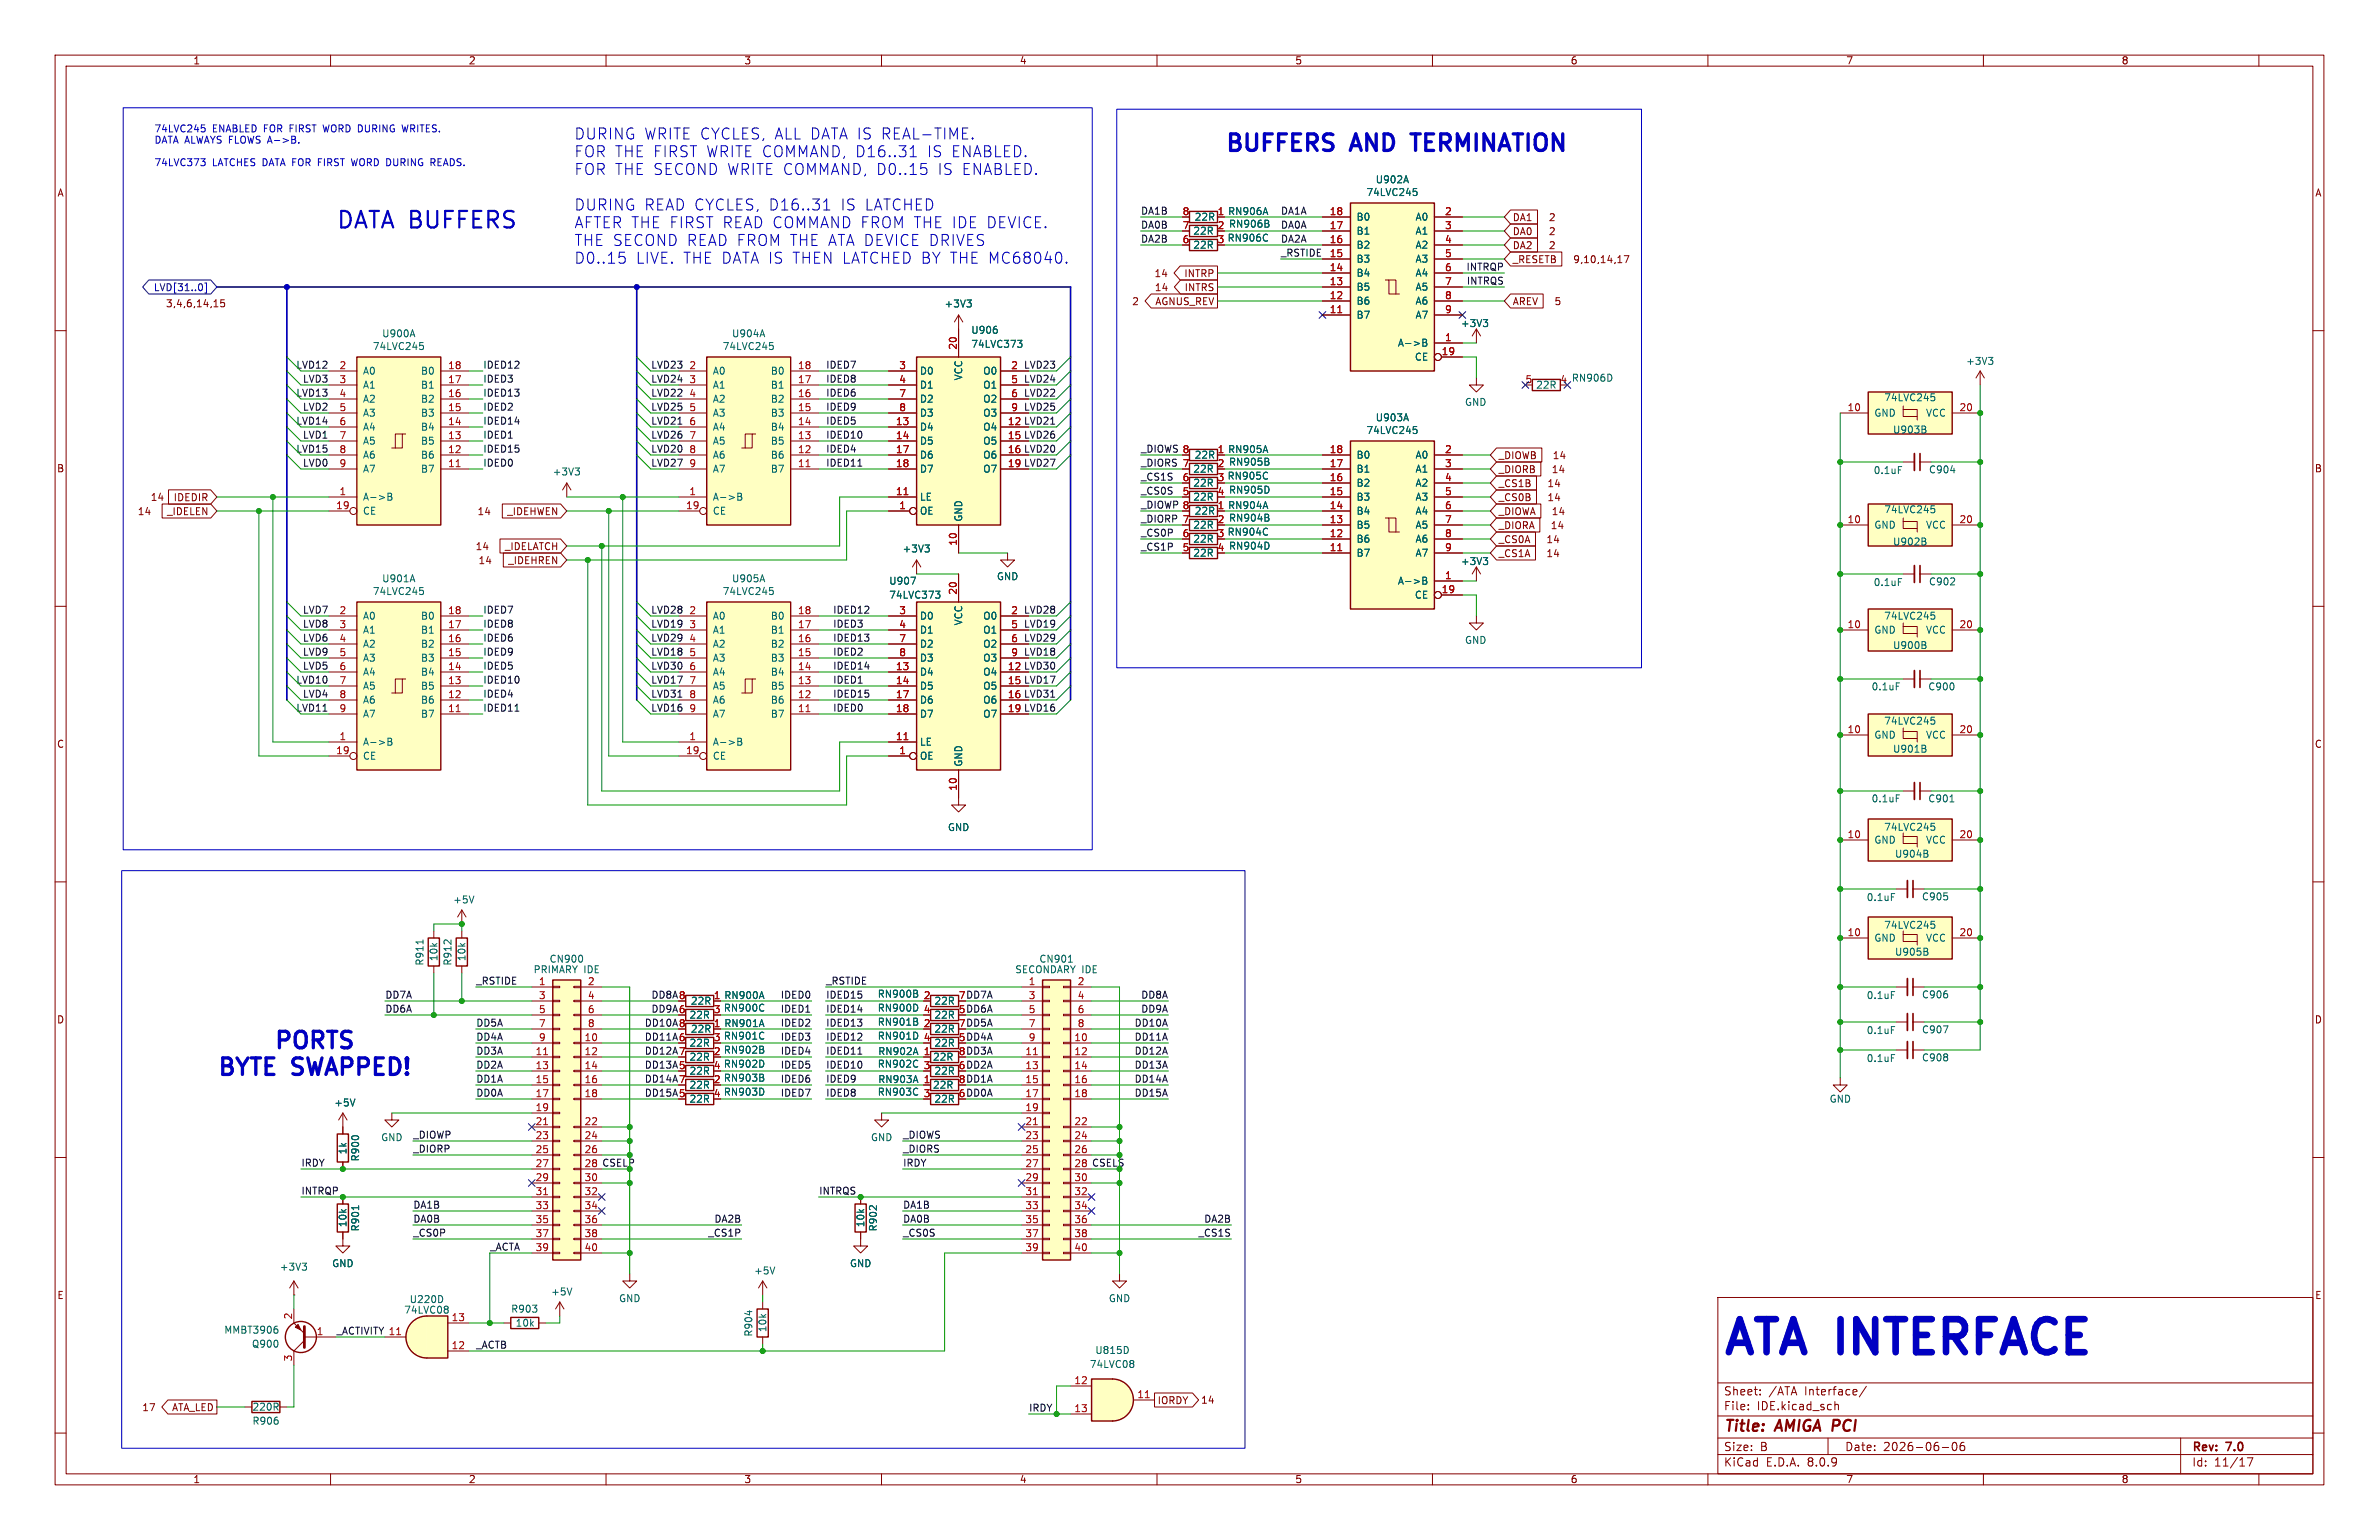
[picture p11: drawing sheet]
<svg xmlns="http://www.w3.org/2000/svg" width="432mm" height="279mm" viewBox="0 0 432 279" stroke-linecap="round" stroke-linejoin="round" font-family="sans-serif">
<defs><g id="words">
<text font-size="8.4" fill="#0000c2" x="312.4" y="246.1">ATA INTERFACE</text>
<g font-size="4.2" fill="#0000c2">
<text x="222.2" y="27.7">BUFFERS</text>
<text x="245.6" y="27.7">AND</text>
<text x="257.8" y="27.7">TERMINATION</text>
<text x="61" y="41.7">DATA BUFFERS</text>
<text x="49.4" y="190.5">PORTS</text>
<text x="39.1" y="195.3">BYTE SWAPPED!</text>
</g>
<g font-size="2.8" fill="#0000c2">
<text x="104.1" y="25.5">DURING WRITE CYCLES, ALL DATA IS REAL-TIME.</text>
<text x="104.1" y="28.7">FOR THE FIRST WRITE COMMAND, D16..31</text>
<text x="168.5" y="28.7">IS ENABLED.</text>
<text x="104.1" y="31.9">FOR THE SECOND WRITE COMMAND, D0..15</text>
<text x="170.4" y="31.9">IS ENABLED.</text>
<text x="104.1" y="38.4">DURING READ CYCLES, D16..31</text>
<text x="104.1" y="41.6">AFTER THE FIRST READ COMMAND FROM THE IDE DEVICE.</text>
<text x="152.7" y="38.4">IS LATCHED</text>
<text x="104.1" y="44.8">THE SECOND READ FROM THE ATA DEVICE DRIVES</text>
<text x="104.1" y="48">D0..15</text>
<text x="115.3" y="48">LIVE. THE DATA IS THEN LATCHED BY THE MC68040.</text>
</g>
<g font-size="2.8" fill="#840000">
<text x="312.8" y="260.3">Title:</text>
<text x="322.5" y="260.3">AMIGA PCI</text>
</g>
<g font-size="2.1" fill="#840000">
<text x="312.8" y="256.1">File:</text>
<text x="312.8" y="253.4">Sheet:</text>
<text x="318.9" y="256.1">IDE.kicad_sch</text>
<text x="321" y="253.4">/ATA</text>
<text x="327.6" y="253.4">Interface/</text>
<text x="312.8" y="263.5">Size:</text>
<text x="319.5" y="263.5">B</text>
<text x="334.8" y="263.5">Date:</text>
<text x="341.8" y="263.5">2026-06-06</text>
<text x="397.8" y="263.7">Rev:</text>
<text x="404.2" y="263.7">7.0</text>
<text x="312.8" y="266.3">KiCad</text>
<text x="320.5" y="266.3">E.D.A.</text>
<text x="328.1" y="266.3">8.0.9</text>
<text x="397.8" y="266.3">Id:</text>
<text x="401.9" y="266.3">11/17</text>
</g>
<g font-size="1.8" fill="#840000">
<text x="35" y="11.9">1</text>
<text x="85" y="11.9">2</text>
<text x="135" y="11.9">3</text>
<text x="185" y="11.9">4</text>
<text x="235" y="11.9">5</text>
<text x="285" y="11.9">6</text>
<text x="335" y="11.9">7</text>
<text x="385" y="11.9">8</text>
<text x="10.3" y="35.9">A</text>
<text x="420.1" y="35.9">A</text>
<text x="274.5" y="40.3">DA1</text>
<text x="281" y="40.3">2</text>
<text x="274.5" y="42.9">DA0</text>
<text x="274.5" y="45.4">DA2</text>
<text x="274.5" y="47.9">_RESETB</text>
<text x="281" y="42.9">2</text>
<text x="281" y="45.4">2</text>
<text x="285.4" y="47.9">9,10,14,17</text>
<text x="209.5" y="50.5">14</text>
<text x="209.5" y="53">14</text>
<text x="214.9" y="50.5">INTRP</text>
<text x="214.9" y="53">INTRS</text>
<text x="30" y="55.9">3,4,6,14,15</text>
<text x="205.4" y="55.6">2</text>
<text x="209.6" y="55.6">AGNUS_REV</text>
<text x="274.5" y="55.6">AREV</text>
<text x="282.1" y="55.6">5</text>
<text x="271.9" y="83.5">_DIOWB</text>
<text x="281.7" y="83.5">14</text>
<text x="10.3" y="85.9">B</text>
<text x="271.9" y="86">_DIORB</text>
<text x="271.9" y="88.6">_CS1B</text>
<text x="280.8" y="88.6">14</text>
<text x="281.6" y="86">14</text>
<text x="420.1" y="85.9">B</text>
<text x="24.9" y="93.7">14</text>
<text x="27.3" y="91.1">14</text>
<text x="30.2" y="93.7">_IDELEN</text>
<text x="31.4" y="91.1">IDEDIR</text>
<text x="86.6" y="93.7">14</text>
<text x="92" y="93.7">_IDEHWEN</text>
<text x="271.9" y="93.7">_DIOWA</text>
<text x="271.9" y="91.1">_CS0B</text>
<text x="280.8" y="91.1">14</text>
<text x="281.6" y="93.7">14</text>
<text x="86.2" y="100">14</text>
<text x="91.6" y="100">_IDELATCH</text>
<text x="271.9" y="101.3">_CS1A</text>
<text x="271.9" y="96.2">_DIORA</text>
<text x="271.9" y="98.7">_CS0A</text>
<text x="280.6" y="101.3">14</text>
<text x="280.6" y="98.7">14</text>
<text x="281.4" y="96.2">14</text>
<text x="86.8" y="102.6">14</text>
<text x="92.2" y="102.6">_IDEHREN</text>
<text x="10.3" y="135.9">C</text>
<text x="420.1" y="135.9">C</text>
<text x="10.3" y="185.9">D</text>
<text x="420.1" y="185.9">D</text>
<text x="10.3" y="235.9">E</text>
<text x="420.1" y="235.9">E</text>
<text x="25.7" y="256.2">17</text>
<text x="31.1" y="256.2">ATA_LED</text>
<text x="210" y="255">IORDY</text>
<text x="217.9" y="254.9">14</text>
<text x="35" y="269.3">1</text>
<text x="85" y="269.3">2</text>
<text x="135" y="269.3">3</text>
<text x="185" y="269.3">4</text>
<text x="235" y="269.3">5</text>
<text x="285" y="269.3">6</text>
<text x="335" y="269.3">7</text>
<text x="385" y="269.3">8</text>
</g>
<g font-size="1.8" fill="#0000c2">
<text x="27.9" y="24.1">74LVC245</text>
<text x="27.9" y="26.1">DATA ALWAYS FLOWS A-&gt;B.</text>
<text x="38.5" y="24.1">ENABLED FOR FIRST WORD DURING</text>
<text x="73.9" y="24.1">WRITES.</text>
<text x="27.9" y="30.2">74LVC373</text>
<text x="38.5" y="30.2">LATCHES DATA FOR FIRST WORD DURING</text>
<text x="79.3" y="30.2">READS.</text>
</g>
<g font-size="1.8" fill="#006464">
<text x="247.9" y="35.8">74LVC245</text>
<text x="249.6" y="33.5">U902A</text>
<text x="216.7" y="40.2">22R</text>
<text x="246.1" y="40.2">B0</text>
<text x="256.8" y="40.2">A0</text>
<text x="216.5" y="45.3">22R</text>
<text x="216.5" y="42.8">22R</text>
<text x="246.1" y="47.9">B3</text>
<text x="246.1" y="45.3">B2</text>
<text x="246.1" y="42.8">B1</text>
<text x="256.8" y="42.8">A1</text>
<text x="256.8" y="45.3">A2</text>
<text x="256.8" y="47.9">A3</text>
<text x="246.1" y="52.9">B5</text>
<text x="246.1" y="50.4">B4</text>
<text x="256.8" y="50.4">A4</text>
<text x="256.8" y="52.9">A5</text>
<text x="171.3" y="56">+3V3</text>
<text x="246.1" y="58">B7</text>
<text x="246.1" y="55.5">B6</text>
<text x="256.8" y="55.5">A6</text>
<text x="256.8" y="58">A7</text>
<text x="265.1" y="59.5">+3V3</text>
<text x="67.6" y="63.7">74LVC245</text>
<text x="69.3" y="61.4">U900A</text>
<text x="131.1" y="63.7">74LVC245</text>
<text x="132.8" y="61.4">U904A</text>
<text x="176.2" y="60.8">U906</text>
<text x="176.2" y="63.3">74LVC373</text>
<text x="253.6" y="63.1">A-&gt;B</text>
<text x="256.7" y="65.6">CE</text>
<text x="65.8" y="68.2">A0</text>
<text x="65.8" y="70.7">A1</text>
<text x="76.3" y="70.7">B1</text>
<text x="76.3" y="68.2">B0</text>
<text x="129.3" y="68.2">A0</text>
<text x="129.3" y="70.7">A1</text>
<text x="139.8" y="70.7">B1</text>
<text x="139.8" y="68.2">B0</text>
<text x="166.9" y="68.2">D0</text>
<text x="166.9" y="70.7">D1</text>
<text x="174.9" y="69.1" transform="rotate(-90 174.9 69.1)">VCC</text>
<text x="178.4" y="68.2">O0</text>
<text x="178.4" y="70.7">O1</text>
<text x="278.7" y="70.7">22R</text>
<text x="283.1" y="69.6">4 RN906D</text>
<text x="356.8" y="66.4">+3V3</text>
<text x="65.8" y="73.3">A2</text>
<text x="65.8" y="75.8">A3</text>
<text x="76.3" y="75.8">B3</text>
<text x="76.3" y="73.3">B2</text>
<text x="129.3" y="73.3">A2</text>
<text x="129.3" y="75.8">A3</text>
<text x="139.8" y="75.8">B3</text>
<text x="139.8" y="73.3">B2</text>
<text x="166.9" y="73.3">D2</text>
<text x="166.9" y="75.8">D3</text>
<text x="178.4" y="73.3">O2</text>
<text x="178.4" y="75.8">O3</text>
<text x="249.6" y="76.6">U903A</text>
<text x="265.8" y="73.8">GND</text>
<text x="340.1" y="75.8">GND</text>
<text x="341.9" y="73">74LVC245</text>
<text x="349.5" y="75.8">VCC</text>
<text x="65.8" y="78.3">A4</text>
<text x="65.8" y="80.9">A5</text>
<text x="65.8" y="83.4">A6</text>
<text x="76.3" y="83.4">B6</text>
<text x="76.3" y="80.9">B5</text>
<text x="76.3" y="78.3">B4</text>
<text x="129.3" y="78.3">A4</text>
<text x="129.3" y="80.9">A5</text>
<text x="129.3" y="83.4">A6</text>
<text x="139.8" y="83.4">B6</text>
<text x="139.8" y="80.9">B5</text>
<text x="139.8" y="78.3">B4</text>
<text x="166.9" y="78.3">D4</text>
<text x="166.9" y="80.9">D5</text>
<text x="166.9" y="83.4">D6</text>
<text x="178.4" y="78.3">O4</text>
<text x="178.4" y="80.9">O5</text>
<text x="178.4" y="83.4">O6</text>
<text x="216.7" y="83.4">22R</text>
<text x="246.1" y="83.4">B0</text>
<text x="247.9" y="78.9">74LVC245</text>
<text x="256.8" y="83.4">A0</text>
<text x="343.5" y="78.8">U903B</text>
<text x="65.8" y="86">A7</text>
<text x="76.3" y="86">B7</text>
<text x="100.2" y="86.5">+3V3</text>
<text x="129.3" y="86">A7</text>
<text x="139.8" y="86">B7</text>
<text x="166.9" y="86">D7</text>
<text x="178.4" y="86">O7</text>
<text x="216.5" y="86">22R</text>
<text x="216.5" y="88.5">22R</text>
<text x="246.1" y="88.5">B2</text>
<text x="246.1" y="86">B1</text>
<text x="256.8" y="86">A1</text>
<text x="256.8" y="88.5">A2</text>
<text x="340" y="86.2">0.1uF</text>
<text x="350" y="86.1">C904</text>
<text x="65.8" y="91">A-&gt;B</text>
<text x="65.8" y="93.6">CE</text>
<text x="129.3" y="91">A-&gt;B</text>
<text x="129.3" y="93.6">CE</text>
<text x="166.9" y="93.6">OE</text>
<text x="166.9" y="91">LE</text>
<text x="174.9" y="94.7" transform="rotate(-90 174.9 94.7)">GND</text>
<text x="216.5" y="91">22R</text>
<text x="216.7" y="93.6">22R</text>
<text x="246.1" y="93.6">B4</text>
<text x="246.1" y="91">B3</text>
<text x="256.8" y="91">A3</text>
<text x="256.8" y="93.6">A4</text>
<text x="341.9" y="93.3">74LVC245</text>
<text x="163.7" y="100.4">+3V3</text>
<text x="216.5" y="101.2">22R</text>
<text x="216.5" y="98.7">22R</text>
<text x="216.5" y="96.1">22R</text>
<text x="246.1" y="101.2">B7</text>
<text x="246.1" y="98.7">B6</text>
<text x="246.1" y="96.1">B5</text>
<text x="256.8" y="96.1">A5</text>
<text x="256.8" y="98.7">A6</text>
<text x="256.8" y="101.2">A7</text>
<text x="340.1" y="96.1">GND</text>
<text x="343.5" y="99.2">U902B</text>
<text x="349.5" y="96.1">VCC</text>
<text x="69.3" y="105.8">U901A</text>
<text x="132.8" y="105.8">U905A</text>
<text x="161.3" y="106.3">U907</text>
<text x="180.8" y="105.5">GND</text>
<text x="253.6" y="106.3">A-&gt;B</text>
<text x="265.1" y="102.7">+3V3</text>
<text x="340" y="106.5">0.1uF</text>
<text x="350" y="106.4">C902</text>
<text x="65.8" y="112.6">A0</text>
<text x="67.6" y="108.2">74LVC245</text>
<text x="76.3" y="112.6">B0</text>
<text x="129.3" y="112.6">A0</text>
<text x="131.1" y="108.2">74LVC245</text>
<text x="139.8" y="112.6">B0</text>
<text x="161.3" y="108.8">74LVC373</text>
<text x="166.9" y="112.6">D0</text>
<text x="174.9" y="113.6" transform="rotate(-90 174.9 113.6)">VCC</text>
<text x="178.4" y="112.6">O0</text>
<text x="256.7" y="108.8">CE</text>
<text x="341.9" y="112.6">74LVC245</text>
<text x="65.8" y="115.2">A1</text>
<text x="65.8" y="117.7">A2</text>
<text x="76.3" y="117.7">B2</text>
<text x="76.3" y="115.2">B1</text>
<text x="129.3" y="115.2">A1</text>
<text x="129.3" y="117.7">A2</text>
<text x="139.8" y="117.7">B2</text>
<text x="139.8" y="115.2">B1</text>
<text x="166.9" y="115.2">D1</text>
<text x="166.9" y="117.7">D2</text>
<text x="178.4" y="115.2">O1</text>
<text x="178.4" y="117.7">O2</text>
<text x="265.8" y="117">GND</text>
<text x="340.1" y="115.2">GND</text>
<text x="343.5" y="118">U900B</text>
<text x="349.5" y="115.2">VCC</text>
<text x="65.8" y="120.2">A3</text>
<text x="65.8" y="122.8">A4</text>
<text x="65.8" y="125.3">A5</text>
<text x="76.3" y="125.3">B5</text>
<text x="76.3" y="122.8">B4</text>
<text x="76.3" y="120.2">B3</text>
<text x="129.3" y="120.2">A3</text>
<text x="129.3" y="122.8">A4</text>
<text x="129.3" y="125.3">A5</text>
<text x="139.8" y="125.3">B5</text>
<text x="139.8" y="122.8">B4</text>
<text x="139.8" y="120.2">B3</text>
<text x="166.9" y="122.8">D4</text>
<text x="166.9" y="125.3">D5</text>
<text x="166.9" y="120.2">D3</text>
<text x="178.4" y="122.8">O4</text>
<text x="178.4" y="125.3">O5</text>
<text x="178.4" y="120.2">O3</text>
<text x="339.6" y="125.5">0.1uF</text>
<text x="349.9" y="125.5">C900</text>
<text x="65.8" y="127.9">A6</text>
<text x="65.8" y="130.4">A7</text>
<text x="76.3" y="130.4">B7</text>
<text x="76.3" y="127.9">B6</text>
<text x="129.3" y="127.9">A6</text>
<text x="129.3" y="130.4">A7</text>
<text x="139.8" y="130.4">B7</text>
<text x="139.8" y="127.9">B6</text>
<text x="166.9" y="127.9">D6</text>
<text x="166.9" y="130.4">D7</text>
<text x="178.4" y="127.9">O6</text>
<text x="178.4" y="130.4">O7</text>
<text x="341.9" y="131.7">74LVC245</text>
<text x="65.8" y="135.5">A-&gt;B</text>
<text x="129.3" y="135.5">A-&gt;B</text>
<text x="166.9" y="135.5">LE</text>
<text x="340.1" y="134.2">GND</text>
<text x="343.5" y="136.8">U901B</text>
<text x="349.5" y="134.2">VCC</text>
<text x="65.8" y="138">CE</text>
<text x="129.3" y="138">CE</text>
<text x="166.9" y="138">OE</text>
<text x="174.9" y="139.2" transform="rotate(-90 174.9 139.2)">GND</text>
<text x="339.6" y="145.8">0.1uF</text>
<text x="349.9" y="145.8">C901</text>
<text x="172" y="151">GND</text>
<text x="340.1" y="153.3">GND</text>
<text x="341.9" y="150.9">74LVC245</text>
<text x="343.8" y="155.8">U904B</text>
<text x="349.5" y="153.3">VCC</text>
<text x="82.2" y="164.1">+5V</text>
<text x="338.7" y="163.7">0.1uF</text>
<text x="348.8" y="163.6">C905</text>
<text x="340.1" y="171">GND</text>
<text x="341.9" y="168.7">74LVC245</text>
<text x="343.8" y="173.6">U905B</text>
<text x="349.5" y="171">VCC</text>
<text x="77.1" y="175.3" transform="rotate(-90 77.1 175.3)">R911</text>
<text x="79.6" y="174.5" transform="rotate(-90 79.6 174.5)">10k</text>
<text x="82.1" y="175.3" transform="rotate(-90 82.1 175.3)">R912</text>
<text x="84.7" y="174.5" transform="rotate(-90 84.7 174.5)">10k</text>
<text x="96.8" y="176.8">PRIMARY IDE</text>
<text x="99.7" y="174.9">CN900</text>
<text x="184.2" y="176.8">SECONDARY IDE</text>
<text x="188.6" y="174.9">CN901</text>
<text x="125.1" y="185">22R</text>
<text x="125.3" y="182.5">22R</text>
<text x="159.2" y="183.7">RN900D</text>
<text x="159.2" y="181.2">RN900B</text>
<text x="169.5" y="185">22R</text>
<text x="169.5" y="182.5">22R</text>
<text x="338.7" y="181.5">0.1uF</text>
<text x="348.8" y="181.3">C906</text>
<text x="125.1" y="190.1">22R</text>
<text x="125.3" y="187.6">22R</text>
<text x="159.2" y="186.3">RN901B</text>
<text x="159.2" y="188.8">RN901D</text>
<text x="159.3" y="191.6">RN902A</text>
<text x="169.5" y="187.6">22R</text>
<text x="169.5" y="190.1">22R</text>
<text x="338.7" y="187.8">0.1uF</text>
<text x="348.8" y="187.7">C907</text>
<text x="125.1" y="195.2">22R</text>
<text x="125.1" y="192.6">22R</text>
<text x="125.1" y="197.7">22R</text>
<text x="159.2" y="193.9">RN902C</text>
<text x="159.3" y="196.7">RN903A</text>
<text x="169.2" y="197.7">22R</text>
<text x="169.2" y="192.6">22R</text>
<text x="169.5" y="195.2">22R</text>
<text x="338.7" y="192.9">0.1uF</text>
<text x="348.8" y="192.8">C908</text>
<text x="60.6" y="200.9">+5V</text>
<text x="125.1" y="200.3">22R</text>
<text x="159.2" y="199">RN903C</text>
<text x="169.5" y="200.3">22R</text>
<text x="332" y="200.3">GND</text>
<text x="63.1" y="209.5" transform="rotate(-90 63.1 209.5)">1k</text>
<text x="69.1" y="207.2">GND</text>
<text x="158" y="207.2">GND</text>
<text x="65.4" y="210.8" transform="rotate(-90 65.4 210.8)">R900</text>
<text x="63.1" y="222.7" transform="rotate(-90 63.1 222.7)">10k</text>
<text x="65.4" y="223.5" transform="rotate(-90 65.4 223.5)">R901</text>
<text x="157.1" y="222.7" transform="rotate(-90 157.1 222.7)">10k</text>
<text x="159.4" y="223.5" transform="rotate(-90 159.4 223.5)">R902</text>
<text x="50.7" y="230.7">+3V3</text>
<text x="60.2" y="230.1">GND</text>
<text x="136.8" y="231.4">+5V</text>
<text x="154.2" y="230.1">GND</text>
<text x="73.3" y="238.5">74LVC08</text>
<text x="74.3" y="236.6">U220D</text>
<text x="92.7" y="238.4">R903</text>
<text x="99.9" y="235.2">+5V</text>
<text x="112.3" y="236.4">GND</text>
<text x="201.2" y="236.4">GND</text>
<text x="40.6" y="242.2">MMBT3906</text>
<text x="45.6" y="244.7">Q900</text>
<text x="93.5" y="240.9">10k</text>
<text x="136.8" y="242.6" transform="rotate(-90 136.8 242.6)">R904</text>
<text x="139.3" y="241.8" transform="rotate(-90 139.3 241.8)">10k</text>
<text x="198.7" y="245.8">U815D</text>
<text x="197.7" y="248.4">74LVC08</text>
<text x="45.7" y="256.1">220R</text>
<text x="45.7" y="258.7">R906</text>
</g>
<g font-size="1.8" fill="#0f0f0f">
<text x="207" y="41.6">DA0B</text>
<text x="207" y="39">DA1B</text>
<text x="232.4" y="41.6">DA0A</text>
<text x="232.4" y="39">DA1A</text>
<text x="207" y="44.1">DA2B</text>
<text x="232.4" y="44.1">DA2A</text>
<text x="232.4" y="46.6">_RSTIDE</text>
<text x="266.1" y="49.2">INTRQP</text>
<text x="266.1" y="51.7">INTRQS</text>
<text x="53.7" y="67">LVD12</text>
<text x="54.9" y="69.5">LVD3</text>
<text x="87.6" y="67">IDED12</text>
<text x="87.6" y="69.5">IDED3</text>
<text x="118.1" y="67">LVD23</text>
<text x="118.1" y="69.5">LVD24</text>
<text x="149.9" y="67">IDED7</text>
<text x="149.9" y="69.5">IDED8</text>
<text x="185.8" y="67">LVD23</text>
<text x="185.8" y="69.5">LVD24</text>
<text x="53.7" y="72">LVD13</text>
<text x="53.7" y="77.1">LVD14</text>
<text x="54.9" y="74.6">LVD2</text>
<text x="87.6" y="74.6">IDED2</text>
<text x="87.6" y="77.1">IDED14</text>
<text x="87.6" y="72">IDED13</text>
<text x="118.1" y="77.1">LVD21</text>
<text x="118.1" y="74.6">LVD25</text>
<text x="118.1" y="72">LVD22</text>
<text x="149.9" y="77.1">IDED5</text>
<text x="149.9" y="72">IDED6</text>
<text x="149.9" y="74.6">IDED9</text>
<text x="182.8" y="77.2">12 LVD21</text>
<text x="185.8" y="72">LVD22</text>
<text x="185.8" y="74.6">LVD25</text>
<text x="53.7" y="82.2">LVD15</text>
<text x="54.9" y="79.7">LVD1</text>
<text x="87.6" y="79.7">IDED1</text>
<text x="87.6" y="82.2">IDED15</text>
<text x="118.1" y="79.7">LVD26</text>
<text x="118.1" y="82.2">LVD20</text>
<text x="149.9" y="79.7">IDED10</text>
<text x="149.9" y="82.2">IDED4</text>
<text x="182.8" y="79.8">15 LVD26</text>
<text x="182.8" y="82.3">16 LVD20</text>
<text x="207" y="82.2">_DIOWS 8</text>
<text x="54.9" y="84.7">LVD0</text>
<text x="87.6" y="84.7">IDED0</text>
<text x="118.1" y="84.7">LVD27</text>
<text x="149.9" y="84.7">IDED11</text>
<text x="182.8" y="84.8">19 LVD27</text>
<text x="207" y="84.7">_DIORS 7</text>
<text x="207" y="89.8">_CS0S</text>
<text x="207" y="87.3">_CS1S</text>
<text x="207" y="92.4">_DIOWP 8</text>
<text x="207" y="94.9">_DIORP 7</text>
<text x="207" y="100">_CS1P</text>
<text x="207" y="97.4">_CS0P</text>
<text x="54.9" y="114">LVD8</text>
<text x="54.9" y="111.4">LVD7</text>
<text x="87.6" y="114">IDED8</text>
<text x="87.6" y="111.4">IDED7</text>
<text x="118.1" y="111.4">LVD28</text>
<text x="118.1" y="114">LVD19</text>
<text x="151.1" y="111.4">IDED12</text>
<text x="151.1" y="114">IDED3</text>
<text x="185.8" y="111.4">LVD28</text>
<text x="185.8" y="114">LVD19</text>
<text x="54.9" y="116.5">LVD6</text>
<text x="54.9" y="119">LVD9</text>
<text x="87.6" y="119">IDED9</text>
<text x="87.6" y="116.5">IDED6</text>
<text x="118.1" y="119">LVD18</text>
<text x="118.1" y="116.5">LVD29</text>
<text x="151.1" y="116.5">IDED13</text>
<text x="151.1" y="119">IDED2</text>
<text x="185.8" y="116.5">LVD29</text>
<text x="185.8" y="119">LVD18</text>
<text x="53.7" y="124.1">LVD10</text>
<text x="54.9" y="121.6">LVD5</text>
<text x="87.6" y="121.6">IDED5</text>
<text x="87.6" y="124.1">IDED10</text>
<text x="118.1" y="121.6">LVD30</text>
<text x="118.1" y="124.1">LVD17</text>
<text x="151.1" y="121.6">IDED14</text>
<text x="151.1" y="124.1">IDED1</text>
<text x="182.8" y="121.7">12 LVD30</text>
<text x="182.8" y="124.2">15 LVD17</text>
<text x="53.7" y="129.2">LVD11</text>
<text x="54.9" y="126.7">LVD4</text>
<text x="87.6" y="126.7">IDED4</text>
<text x="87.6" y="129.2">IDED11</text>
<text x="118.1" y="129.2">LVD16</text>
<text x="118.1" y="126.7">LVD31</text>
<text x="151.1" y="126.7">IDED15</text>
<text x="151.1" y="129.2">IDED0</text>
<text x="182.8" y="126.7">16 LVD31</text>
<text x="182.8" y="129.3">19 LVD16</text>
<text x="86.4" y="178.7">_RSTIDE</text>
<text x="149.9" y="178.7">_RSTIDE</text>
<text x="69.8" y="183.8">DD6A</text>
<text x="69.8" y="181.3">DD7A</text>
<text x="118.1" y="183.8">DD9A6</text>
<text x="118.1" y="181.3">DD8A8</text>
<text x="141.6" y="183.8">IDED1</text>
<text x="141.6" y="181.3">IDED0</text>
<text x="149.9" y="181.3">IDED15</text>
<text x="149.9" y="183.8">IDED14</text>
<text x="173.9" y="183.9">5 DD6A</text>
<text x="173.9" y="181.4">7 DD7A</text>
<text x="207" y="183.8">DD9A</text>
<text x="207" y="181.3">DD8A</text>
<text x="86.4" y="188.9">DD4A</text>
<text x="86.4" y="186.3">DD5A</text>
<text x="86.4" y="191.4">DD3A</text>
<text x="116.9" y="191.4">DD12A 7</text>
<text x="116.9" y="186.3">DD10A 8</text>
<text x="116.9" y="188.9">DD11A 6</text>
<text x="141.6" y="191.4">IDED4</text>
<text x="141.6" y="188.9">IDED3</text>
<text x="141.6" y="186.3">IDED2</text>
<text x="149.9" y="186.3">IDED13</text>
<text x="149.9" y="191.4">IDED11</text>
<text x="149.9" y="188.9">IDED12</text>
<text x="173.9" y="186.4">7 DD5A</text>
<text x="173.9" y="191.5">8 DD3A</text>
<text x="173.9" y="189">5 DD4A</text>
<text x="205.8" y="191.4">DD12A</text>
<text x="205.8" y="188.9">DD11A</text>
<text x="205.8" y="186.3">DD10A</text>
<text x="86.4" y="194">DD2A</text>
<text x="86.4" y="196.5">DD1A</text>
<text x="116.9" y="194">DD13A 5</text>
<text x="116.9" y="196.5">DD14A 7</text>
<text x="141.6" y="196.5">IDED6</text>
<text x="141.6" y="194">IDED5</text>
<text x="149.9" y="194">IDED10</text>
<text x="149.9" y="196.5">IDED9</text>
<text x="173.9" y="194.1">6 DD2A</text>
<text x="173.9" y="196.6">8 DD1A</text>
<text x="205.8" y="194">DD13A</text>
<text x="205.8" y="196.5">DD14A</text>
<text x="86.4" y="199">DD0A</text>
<text x="116.9" y="199">DD15A 5</text>
<text x="141.6" y="199">IDED7</text>
<text x="149.9" y="199">IDED8</text>
<text x="173.9" y="199.1">6 DD0A</text>
<text x="205.8" y="199">DD15A</text>
<text x="74.9" y="206.7">_DIOWP</text>
<text x="74.9" y="209.2">_DIORP</text>
<text x="163.8" y="206.7">_DIOWS</text>
<text x="163.8" y="209.2">_DIORS</text>
<text x="54.6" y="211.7">IRDY</text>
<text x="109.2" y="211.7">CSELP</text>
<text x="163.8" y="211.7">IRDY</text>
<text x="198.1" y="211.7">CSELS</text>
<text x="54.6" y="216.8">INTRQP</text>
<text x="74.9" y="221.9">DA0B</text>
<text x="74.9" y="219.4">DA1B</text>
<text x="129.6" y="221.9">DA2B</text>
<text x="148.6" y="216.8">INTRQS</text>
<text x="163.8" y="221.9">DA0B</text>
<text x="163.8" y="219.4">DA1B</text>
<text x="218.5" y="221.9">DA2B</text>
<text x="74.9" y="224.4">_CS0P</text>
<text x="88.9" y="227">_ACTA</text>
<text x="128.5" y="224.4">_CS1P</text>
<text x="163.8" y="224.4">_CS0S</text>
<text x="217.5" y="224.4">_CS1S</text>
<text x="61" y="242.2">_ACTIVITY 11</text>
<text x="86.4" y="244.8">_ACTB</text>
<text x="186.7" y="256.2">IRDY</text>
</g>
<g font-size="1.8" fill="#a90000">
<text x="214.6" y="39.1">8</text>
<text x="214.6" y="41.7">7</text>
<text x="220.9" y="39.1">1 RN906A</text>
<text x="220.9" y="41.7">2 RN906B</text>
<text x="241.3" y="41.7">17</text>
<text x="241.3" y="39.1">18</text>
<text x="262.2" y="39.1">2</text>
<text x="262.2" y="41.7">3</text>
<text x="214.6" y="44.2">6</text>
<text x="220.9" y="44.2">3 RN906C</text>
<text x="241.3" y="46.7">15</text>
<text x="241.3" y="44.2">16</text>
<text x="262.2" y="44.2">4</text>
<text x="262.2" y="46.7">5</text>
<text x="241.3" y="51.8">13</text>
<text x="241.3" y="49.3">14</text>
<text x="262.2" y="49.3">6</text>
<text x="262.2" y="51.8">7</text>
<text x="241.3" y="56.9">11</text>
<text x="241.3" y="54.4">12</text>
<text x="262.2" y="54.4">8</text>
<text x="262.2" y="56.9">9</text>
<text x="173.7" y="63.5" transform="rotate(-90 173.7 63.5)">20</text>
<text x="261.6" y="64.5">19</text>
<text x="262.2" y="62">1</text>
<text x="61.5" y="67.1">2</text>
<text x="61.5" y="69.6">3</text>
<text x="81.2" y="69.6">17</text>
<text x="81.2" y="67.1">18</text>
<text x="125" y="67.1">2</text>
<text x="125" y="69.6">3</text>
<text x="144.7" y="69.6">17</text>
<text x="144.7" y="67.1">18</text>
<text x="163.1" y="67.1">3</text>
<text x="163.1" y="69.6">4</text>
<text x="183.4" y="67.1">2</text>
<text x="183.4" y="69.6">5</text>
<text x="276.8" y="69.6">5</text>
<text x="61.5" y="72.1">4</text>
<text x="61.5" y="74.7">5</text>
<text x="61.5" y="77.2">6</text>
<text x="81.2" y="77.2">14</text>
<text x="81.2" y="74.7">15</text>
<text x="81.2" y="72.1">16</text>
<text x="125" y="72.1">4</text>
<text x="125" y="74.7">5</text>
<text x="125" y="77.2">6</text>
<text x="144.7" y="77.2">14</text>
<text x="144.7" y="74.7">15</text>
<text x="144.7" y="72.1">16</text>
<text x="162.5" y="77.2">13</text>
<text x="163.1" y="72.1">7</text>
<text x="163.1" y="74.7">8</text>
<text x="182.8" y="77.2">12</text>
<text x="183.4" y="72.1">6</text>
<text x="183.4" y="74.7">9</text>
<text x="335.2" y="74.7">10</text>
<text x="355.6" y="74.7">20</text>
<text x="61.5" y="79.8">7</text>
<text x="61.5" y="82.3">8</text>
<text x="81.2" y="82.3">12</text>
<text x="81.2" y="79.8">13</text>
<text x="125" y="79.8">7</text>
<text x="125" y="82.3">8</text>
<text x="144.7" y="82.3">12</text>
<text x="144.7" y="79.8">13</text>
<text x="162.5" y="79.8">14</text>
<text x="162.5" y="82.3">17</text>
<text x="182.8" y="79.8">15</text>
<text x="182.8" y="82.3">16</text>
<text x="214.6" y="82.3">8</text>
<text x="220.9" y="82.3">1 RN905A</text>
<text x="241.3" y="82.3">18</text>
<text x="262.2" y="82.3">2</text>
<text x="61.5" y="89.9">1</text>
<text x="61.5" y="84.8">9</text>
<text x="81.2" y="84.8">11</text>
<text x="125" y="89.9">1</text>
<text x="125" y="84.8">9</text>
<text x="144.7" y="84.8">11</text>
<text x="162.5" y="89.9">11</text>
<text x="162.5" y="84.8">18</text>
<text x="182.8" y="84.8">19</text>
<text x="214.6" y="87.4">6</text>
<text x="214.6" y="89.9">5</text>
<text x="214.6" y="84.8">7</text>
<text x="220.9" y="84.8">2 RN905B</text>
<text x="220.9" y="87.4">3 RN905C</text>
<text x="220.9" y="89.9">4 RN905D</text>
<text x="241.3" y="89.9">15</text>
<text x="241.3" y="87.4">16</text>
<text x="241.3" y="84.8">17</text>
<text x="262.2" y="84.8">3</text>
<text x="262.2" y="87.4">4</text>
<text x="262.2" y="89.9">5</text>
<text x="60.9" y="92.5">19</text>
<text x="124.4" y="92.5">19</text>
<text x="163.1" y="92.5">1</text>
<text x="214.6" y="92.5">8</text>
<text x="214.6" y="95">7</text>
<text x="220.9" y="92.5">1 RN904A</text>
<text x="220.9" y="95">2 RN904B</text>
<text x="241.3" y="95">13</text>
<text x="241.3" y="92.5">14</text>
<text x="262.2" y="92.5">6</text>
<text x="262.2" y="95">7</text>
<text x="335.2" y="95">10</text>
<text x="355.6" y="95">20</text>
<text x="173.7" y="99.1" transform="rotate(-90 173.7 99.1)">10</text>
<text x="214.6" y="100.1">5</text>
<text x="214.6" y="97.5">6</text>
<text x="220.9" y="100.1">4 RN904D</text>
<text x="220.9" y="97.5">3 RN904C</text>
<text x="241.3" y="100.1">11</text>
<text x="241.3" y="97.5">12</text>
<text x="262.2" y="97.5">8</text>
<text x="262.2" y="100.1">9</text>
<text x="173.7" y="108" transform="rotate(-90 173.7 108)">20</text>
<text x="261.6" y="107.7">19</text>
<text x="262.2" y="105.2">1</text>
<text x="61.5" y="111.5">2</text>
<text x="81.2" y="111.5">18</text>
<text x="125" y="111.5">2</text>
<text x="144.7" y="111.5">18</text>
<text x="163.1" y="111.5">3</text>
<text x="183.4" y="111.5">2</text>
<text x="61.5" y="114">3</text>
<text x="61.5" y="116.6">4</text>
<text x="61.5" y="119.1">5</text>
<text x="81.2" y="119.1">15</text>
<text x="81.2" y="116.6">16</text>
<text x="81.2" y="114">17</text>
<text x="125" y="114">3</text>
<text x="125" y="116.6">4</text>
<text x="125" y="119.1">5</text>
<text x="144.7" y="119.1">15</text>
<text x="144.7" y="116.6">16</text>
<text x="144.7" y="114">17</text>
<text x="163.1" y="114">4</text>
<text x="163.1" y="116.6">7</text>
<text x="163.1" y="119.1">8</text>
<text x="183.4" y="114">5</text>
<text x="183.4" y="116.6">6</text>
<text x="183.4" y="119.1">9</text>
<text x="335.2" y="114">10</text>
<text x="355.6" y="114">20</text>
<text x="61.5" y="121.7">6</text>
<text x="61.5" y="124.2">7</text>
<text x="81.2" y="124.2">13</text>
<text x="81.2" y="121.7">14</text>
<text x="125" y="121.7">6</text>
<text x="125" y="124.2">7</text>
<text x="144.7" y="124.2">13</text>
<text x="144.7" y="121.7">14</text>
<text x="162.5" y="121.7">13</text>
<text x="162.5" y="124.2">14</text>
<text x="182.8" y="121.7">12</text>
<text x="182.8" y="124.2">15</text>
<text x="61.5" y="126.7">8</text>
<text x="61.5" y="129.3">9</text>
<text x="81.2" y="129.3">11</text>
<text x="81.2" y="126.7">12</text>
<text x="125" y="126.7">8</text>
<text x="125" y="129.3">9</text>
<text x="144.7" y="129.3">11</text>
<text x="144.7" y="126.7">12</text>
<text x="162.5" y="126.7">17</text>
<text x="162.5" y="129.3">18</text>
<text x="182.8" y="126.7">16</text>
<text x="182.8" y="129.3">19</text>
<text x="60.9" y="136.9">19</text>
<text x="61.5" y="134.4">1</text>
<text x="124.4" y="136.9">19</text>
<text x="125" y="134.4">1</text>
<text x="162.5" y="134.4">11</text>
<text x="163.1" y="136.9">1</text>
<text x="335.2" y="133.1">10</text>
<text x="355.6" y="133.1">20</text>
<text x="173.7" y="143.6" transform="rotate(-90 173.7 143.6)">10</text>
<text x="335.2" y="152.1">10</text>
<text x="355.6" y="152.1">20</text>
<text x="335.2" y="169.9">10</text>
<text x="355.6" y="169.9">20</text>
<text x="97.7" y="178.8">1</text>
<text x="106.6" y="178.8">2</text>
<text x="186.6" y="178.8">1</text>
<text x="195.5" y="178.8">2</text>
<text x="97.7" y="181.4">3</text>
<text x="97.7" y="183.9">5</text>
<text x="106.6" y="181.4">4</text>
<text x="106.6" y="183.9">6</text>
<text x="123.1" y="181.4">8</text>
<text x="123.1" y="183.9">6</text>
<text x="129.5" y="181.4">1 RN900A</text>
<text x="129.5" y="183.9">3 RN900C</text>
<text x="167.6" y="183.9">4</text>
<text x="167.6" y="181.4">2</text>
<text x="173.9" y="183.9">5</text>
<text x="173.9" y="181.4">7</text>
<text x="186.6" y="181.4">3</text>
<text x="186.6" y="183.9">5</text>
<text x="195.5" y="181.4">4</text>
<text x="195.5" y="183.9">6</text>
<text x="97.1" y="191.5">11</text>
<text x="97.7" y="186.4">7</text>
<text x="97.7" y="189">9</text>
<text x="106" y="189">10</text>
<text x="106" y="191.5">12</text>
<text x="106.6" y="186.4">8</text>
<text x="123.1" y="189">6</text>
<text x="123.1" y="186.4">8</text>
<text x="123.1" y="191.5">7</text>
<text x="129.5" y="189">3 RN901C</text>
<text x="129.5" y="186.4">1 RN901A</text>
<text x="129.5" y="191.5">2 RN902B</text>
<text x="167.6" y="186.4">2</text>
<text x="167.6" y="191.5">1</text>
<text x="167.6" y="189">4</text>
<text x="173.9" y="186.4">7</text>
<text x="173.9" y="191.5">8</text>
<text x="173.9" y="189">5</text>
<text x="186" y="191.5">11</text>
<text x="186.6" y="186.4">7</text>
<text x="186.6" y="189">9</text>
<text x="194.9" y="189">10</text>
<text x="194.9" y="191.5">12</text>
<text x="195.5" y="186.4">8</text>
<text x="97.1" y="194.1">13</text>
<text x="97.1" y="196.6">15</text>
<text x="106" y="194.1">14</text>
<text x="106" y="196.6">16</text>
<text x="123.1" y="194.1">5</text>
<text x="123.1" y="196.6">7</text>
<text x="129.5" y="194.1">4 RN902D</text>
<text x="129.5" y="196.6">2 RN903B</text>
<text x="167.6" y="194.1">3</text>
<text x="167.6" y="196.6">1</text>
<text x="173.9" y="194.1">6</text>
<text x="173.9" y="196.6">8</text>
<text x="186" y="194.1">13</text>
<text x="186" y="196.6">15</text>
<text x="194.9" y="194.1">14</text>
<text x="194.9" y="196.6">16</text>
<text x="97.1" y="199.1">17</text>
<text x="97.1" y="201.7">19</text>
<text x="106" y="199.1">18</text>
<text x="123.1" y="199.1">5</text>
<text x="129.5" y="199.1">4 RN903D</text>
<text x="167.6" y="199.1">3</text>
<text x="173.9" y="199.1">6</text>
<text x="186" y="199.1">17</text>
<text x="186" y="201.7">19</text>
<text x="194.9" y="199.1">18</text>
<text x="97.1" y="204.2">21</text>
<text x="97.1" y="206.8">23</text>
<text x="97.1" y="209.3">25</text>
<text x="106" y="204.2">22</text>
<text x="106" y="206.8">24</text>
<text x="106" y="209.3">26</text>
<text x="186" y="204.2">21</text>
<text x="186" y="206.8">23</text>
<text x="186" y="209.3">25</text>
<text x="194.9" y="204.2">22</text>
<text x="194.9" y="206.8">24</text>
<text x="194.9" y="209.3">26</text>
<text x="97.1" y="211.8">27</text>
<text x="97.1" y="214.4">29</text>
<text x="106" y="211.8">28</text>
<text x="106" y="214.4">30</text>
<text x="186" y="211.8">27</text>
<text x="186" y="214.4">29</text>
<text x="194.9" y="211.8">28</text>
<text x="194.9" y="214.4">30</text>
<text x="97.1" y="216.9">31</text>
<text x="97.1" y="219.5">33</text>
<text x="97.1" y="222">35</text>
<text x="106" y="216.9">32</text>
<text x="106" y="219.5">34</text>
<text x="106" y="222">36</text>
<text x="186" y="216.9">31</text>
<text x="186" y="219.5">33</text>
<text x="186" y="222">35</text>
<text x="194.9" y="216.9">32</text>
<text x="194.9" y="219.5">34</text>
<text x="194.9" y="222">36</text>
<text x="97.1" y="224.5">37</text>
<text x="97.1" y="227.1">39</text>
<text x="106" y="224.5">38</text>
<text x="106" y="227.1">40</text>
<text x="186" y="224.5">37</text>
<text x="186" y="227.1">39</text>
<text x="194.9" y="224.5">38</text>
<text x="194.9" y="227.1">40</text>
<text x="53.1" y="239.5" transform="rotate(-90 53.1 239.5)">2</text>
<text x="81.9" y="239.8">13</text>
<text x="57.4" y="242.3">1</text>
<text x="81.9" y="244.9">12</text>
<text x="53.1" y="247.1" transform="rotate(-90 53.1 247.1)">3</text>
<text x="194.9" y="251.2">12</text>
<text x="194.9" y="256.3">13</text>
<text x="206.3" y="253.7">11</text>
</g>
<text font-size="1.8" fill="#000084" x="27.8" y="53">LVD[31..0]</text>
</g></defs>
<g fill="none" stroke="#840000" stroke-width=".18">
<path d="M10 10h411.8v259.4h-411.8zM12 12h407.8v255.4h-407.8zM60 10v2M110 10v2M160 10v2M210 10v2M260 10v2M310 10v2M360 10v2M410 10v2M10 60h2M419.8 60h2"/>
<path d="M10 110h2M419.8 110h2M10 160h2M419.8 160h2M334 195.6v1.3h1.3l-1.3 1.2-1.3-1.2h1.3M344.2 190.5h2M347.2 190.5h2M10 210h2M419.8 210h2M311.8 235.4h108v32h-108zM10 260h2M91.4 240h1.3"/>
<path d="M97.8 240h1.3M311.8 256.9h108M311.8 250.9h108M317.3 255.6v.2M317.3 254.9v.1M319.5 252.9v.2M319.5 252.2v.1M333 254.3v1.5M333 254.9l.3-.1 .3 .1 .1 .9M338.8 251.5l-1.3 1.9M419.8 260h2M60 267.4v2"/>
<path d="M110 267.4v2M160 267.4v2M210 267.4v2M260 267.4v2M310 267.4v2M311.8 263.9h108M311.8 260.9h108M331.8 260.9v3M352.5 262.6h1.2M354.5 261.8l.2-.1a.8 .8 0 0 1 .5 .7 .8 .8 0 0 1-.5 .8l-.2-.2-.2-.4zM356.5 261.7a.59 .59 0 0 0-.7 .6v.6l.1 .2 .4 .1 .2-.2 .1-.5-.1-.2h-.5l-.2 .2M360 267.4v2"/>
<path d="M395.8 260.9v6.5M407.9 264.5h1l-.6 1.5M410 267.4v2"/>
</g>
<path d="M92.7 239h5.1v2h-5.1z" fill="none" stroke="#840000" stroke-width=".25"/>
<path d="M346.2 189v3" fill="none" stroke="#840000" stroke-width=".33"/>
<path d="M347.2 189v3" fill="none" stroke="#840000" stroke-width=".3"/>
<path d="M343.3 191.3h.6" fill="none" stroke="#006464" stroke-width=".18"/>
<path d="M245.1 36.8h15.2v30.5h-15.2z" fill="#ffffc2"/>
<g fill="none" stroke="#840000" stroke-width=".18">
<path d="M240 39.4h5.1M260.3 39.4h5.1M240 57.2h5.1M240 54.6h5.1M240 52.1h5.1M240 49.5h5.1M240 47h5.1M240 44.5h5.1M240 41.9h5.1M251.5 50.8h.6v2.5h1.9M252.1 50.8h1.3v2.5M260.3 57.2h5.1"/>
<path d="M260.3 54.6h5.1M260.3 52.1h5.1M260.3 49.5h5.1M260.3 47h5.1M260.3 44.5h5.1M260.3 41.9h5.1M268 59.7l-.8 1.3M268 59.7v2.5M268 59.7l.7 1.3M260.3 62.2h5.1M261.6 64.8h3.8M268 102.9v2.5"/>
<path d="M268 102.9l-.8 1.2M268 102.9l.7 1.2"/>
<circle cx="261" cy="64.8" r=".63"/>
</g>
<path d="M215.9 38.4h5.1v2h-5.1zM245.1 36.8h15.2v30.5h-15.2zM215.9 99.3h5.1v2h-5.1z" fill="none" stroke="#840000" stroke-width=".25"/>
<path d="M229.7 37.7l.4 1.2M255.2 31.9l.4 1.3M256.5 34.2h.6M256.7 34.7h.3l.2 .2-.1 .5-.4 .1M269.2 58h.8l-.4 .5M269.8 58.5l.2 .2v.3l-.2 .3M258.3 61.5h.4l.2 .3-.2 .3 .2 .2 .1 .3-.3 .2h-.4zM258.3 62.1h.4M230.3 98.7v.6M269.2 101.2h.8l-.4 .4M269.8 101.6l.2 .3v.3l-.2 .2" fill="none" stroke="#006464" stroke-width=".18"/>
<path d="M242.8 56.7h.7" fill="none" stroke="#a90000" stroke-width=".18"/>
<path d="M245.1 80h15.2v30.5h-15.2z" fill="#ffffc2"/>
<g fill="none" stroke="#840000" stroke-width=".18">
<path d="M240 97.8h5.1M240 95.3h5.1M240 92.7h5.1M240 90.2h5.1M240 87.6h5.1M240 85.1h5.1M240 82.6h5.1M251.5 94h.6v2.5h1.9M252.1 94h1.3v2.5M260.3 97.8h5.1M260.3 95.3h5.1M260.3 92.7h5.1"/>
<path d="M260.3 90.2h5.1M260.3 87.6h5.1M260.3 85.1h5.1M260.3 82.6h5.1M240 100.3h5.1M260.3 105.4h5.1M260.3 100.3h5.1M261.6 108h3.8"/>
<circle cx="261" cy="107.9" r=".63"/>
</g>
<path d="M245.1 80h15.2v30.5h-15.2z" fill="none" stroke="#840000" stroke-width=".25"/>
<path d="M255.2 75.1l.4 1.2M256.5 77.4h.6M256.7 77.9h.3l.2 .2-.1 .4-.4 .2M258.3 104.7h.4l.2 .3-.2 .3 .2 .1 .1 .3-.3 .3h-.4zM258.3 105.3h.4" fill="none" stroke="#006464" stroke-width=".18"/>
<path d="M242.8 99.9h.7" fill="none" stroke="#a90000" stroke-width=".18"/>
<path d="M100.3 177.8h5.1v50.8h-5.1z" fill="#ffffc2"/>
<g fill="none" stroke="#840000" stroke-width=".18">
<path d="M268 68.6v1.3h-1.3l1.3 1.2 1.2-1.2h-1.2M359.4 67.3l-.8 1.3M359.4 67.3v2.6M359.4 67.3l.8 1.3M96.5 179.1h3.8M100.3 178.9h1.3v.3h-1.3zM104.1 178.9h1.3v.3h-1.3zM105.4 179.1h3.8M96.5 189.2h3.8M96.5 191.8h3.8M96.5 194.3h3.8M96.5 196.9h3.8"/>
<path d="M96.5 199.4h3.8M96.5 181.6h3.8M96.5 184.2h3.8M96.5 186.7h3.8M100.3 199.3h1.3v.2h-1.3zM100.3 196.7h1.3v.3h-1.3zM100.3 194.2h1.3v.2h-1.3zM100.3 191.6h1.3v.3h-1.3zM100.3 189.1h1.3v.3h-1.3zM100.3 186.6h1.3v.2h-1.3zM100.3 184h1.3v.3h-1.3zM100.3 181.5h1.3v.2h-1.3z"/>
<path d="M104.1 199.3h1.3v.2h-1.3zM104.1 196.7h1.3v.3h-1.3zM104.1 194.2h1.3v.2h-1.3zM104.1 191.6h1.3v.3h-1.3zM104.1 189.1h1.3v.3h-1.3zM104.1 186.6h1.3v.2h-1.3zM104.1 184h1.3v.3h-1.3zM104.1 181.5h1.3v.2h-1.3zM105.4 189.2h3.8M105.4 191.8h3.8M105.4 194.3h3.8M105.4 196.9h3.8"/>
<path d="M105.4 199.4h3.8M105.4 181.6h3.8M105.4 184.2h3.8M105.4 186.7h3.8M167.6 191.8h1.3M167.6 196.9h1.3M344.2 185.4h2M347.2 185.4h2M96.5 201.9h3.8M96.5 204.5h3.8M96.5 207h3.8M96.5 209.6h3.8"/>
<path d="M96.5 212.1h3.8M96.5 214.6h3.8M96.5 217.2h3.8M96.5 219.7h3.8M100.3 219.6h1.3v.2h-1.3zM100.3 217h1.3v.3h-1.3zM100.3 214.5h1.3v.3h-1.3zM100.3 212h1.3v.2h-1.3zM100.3 209.4h1.3v.3h-1.3zM100.3 206.9h1.3v.2h-1.3zM100.3 204.3h1.3v.3h-1.3zM100.3 201.8h1.3v.3h-1.3z"/>
<path d="M104.1 219.6h1.3v.2h-1.3zM104.1 217h1.3v.3h-1.3zM104.1 214.5h1.3v.3h-1.3zM104.1 212h1.3v.2h-1.3zM104.1 209.4h1.3v.3h-1.3zM104.1 206.9h1.3v.2h-1.3zM104.1 204.3h1.3v.3h-1.3zM105.4 204.5h3.8M105.4 207h3.8M105.4 209.6h3.8M105.4 212.1h3.8M105.4 214.6h3.8"/>
<path d="M105.4 217.2h3.8M105.4 219.7h3.8M96.5 222.3h3.8M96.5 224.8h3.8M96.5 227.3h3.8M100.3 227.2h1.3v.3h-1.3zM100.3 224.7h1.3v.2h-1.3zM100.3 222.1h1.3v.3h-1.3zM104.1 227.2h1.3v.3h-1.3zM104.1 224.7h1.3v.2h-1.3zM104.1 222.1h1.3v.3h-1.3zM105.4 222.3h3.8"/>
<path d="M105.4 224.8h3.8M105.4 227.3h3.8M114.3 231.1v1.3h1.3l-1.3 1.3-1.3-1.3h1.3"/>
</g>
<path d="M278.1 68.8h5.1v2.1h-5.1zM215.9 84.1h5.1v2h-5.1zM100.3 177.8h5.1v50.8h-5.1zM168.9 183.1h5.1v2.1h-5.1zM168.9 185.7h5.1v2h-5.1zM168.9 198.4h5.1v2h-5.1zM168.9 193.3h5.1v2h-5.1zM168.9 195.8h5.1v2.1h-5.1zM168.9 190.8h5.1v2h-5.1zM168.9 180.6h5.1v2h-5.1zM168.9 188.2h5.1v2h-5.1z" fill="none" stroke="#840000" stroke-width=".25"/>
<path d="M98.7 191.4h.7M98.7 204.1h.7M98.7 216.8h.7" fill="none" stroke="#a90000" stroke-width=".18"/>
<g fill="none" stroke="#006464" stroke-width=".18">
<path d="M292.5 68.2v.7M360.9 64.8h.8l-.4 .5M361.5 65.3l.2 .3v.3l-.2 .2M230 83.7l.3 .3v.3l-.2 .1M230.1 83.2l.2 .2-.2 .3M105.7 173.5v.8M166.4 179.7l.1 .2-.1 .3M166.2 195.1l.4 1.3M166.2 190.1l.4 1.2M166.3 180.3l.3 .2-.1 .3-.2 .1M166.3 185.3l.3 .3-.1 .3-.2 .1M166.4 184.8l.1 .2-.1 .3"/>
<path d="M166.5 182.5v.7M166.5 187.6v.6M166.5 197.5l.1 .1M166.5 192.4l.1 .1M166.6 198.6h-.1M166.6 193.5l-.1 .1M343.3 186.3h.6M352.7 186.1h.9l-.6 1.3"/>
</g>
<path d="M346.2 183.9v3" fill="none" stroke="#840000" stroke-width=".33"/>
<path d="M347.2 183.9v3" fill="none" stroke="#840000" stroke-width=".3"/>
<path d="M339.1 71.1h15.2v7.6h-15.2z" fill="#ffffc2"/>
<path d="M334 74.9h5.1M345.4 74.3h2.6v1.3M345.4 73.7v1.9h2.6v.6M354.3 74.9h5.1" fill="none" stroke="#840000" stroke-width=".18"/>
<path d="M339.1 71.1h15.2v7.6h-15.2z" fill="none" stroke="#840000" stroke-width=".25"/>
<path d="M349.3 77.9l.3 .2-.1 .3-.2 .2M349.4 77.3l.1 .2-.1 .3M350.5 71.4h.6M350.6 71.9h.3l.3 .3-.1 .4-.5 .1" fill="none" stroke="#006464" stroke-width=".18"/>
<path d="M339.1 91.4h15.2v7.7h-15.2z" fill="#ffffc2"/>
<path d="M334 95.3h5.1M345.4 94.6h2.6v1.3M345.4 94v1.9h2.6v.6M345.4 83.8h2.1M348.5 83.8h2M354.3 95.3h5.1M268 111.8v1.2h-1.3l1.3 1.3 1.2-1.3h-1.2" fill="none" stroke="#840000" stroke-width=".18"/>
<path d="M215.9 43.4h5.1v2.1h-5.1zM215.9 40.9h5.1v2h-5.1zM215.9 91.7h5.1v2h-5.1zM215.9 81.5h5.1v2.1h-5.1zM215.9 96.8h5.1v2h-5.1zM215.9 94.2h5.1v2.1h-5.1zM215.9 86.6h5.1v2h-5.1zM215.9 89.2h5.1v2h-5.1zM339.1 91.4h15.2v7.7h-15.2zM124.5 188.2h5v2h-5z" fill="none" stroke="#840000" stroke-width=".25"/>
<g fill="none" stroke="#006464" stroke-width=".18">
<path d="M230 42.5l.1 .1M230 40.6l.3 .2v.3l-.2 .1M230.1 43.6l-.1 .1M230.1 40l.2 .2-.2 .3M229.7 91l.4 1.3M229.7 80.8l.4 1.3M230 95.9l.1 .1M230 85.7l.1 .1M230 93.9l.3 .2v.3l-.2 .2M230.1 97h-.1M230.1 86.8l-.1 .1M230.1 93.3l.2 .2-.2 .3"/>
<path d="M230.3 88.5v.7M344.6 84.7h.6M349.3 98.2l.3 .3-.1 .3-.2 .1M349.4 97.7l.1 .1-.1 .4M350.5 91.8h.6M350.6 92.2h.3l.3 .3-.1 .4-.5 .1M354.1 85.4h.7M138.6 187.3v.1M138.6 188.4v.1"/>
</g>
<path d="M347.5 82.3v3" fill="none" stroke="#840000" stroke-width=".33"/>
<path d="M348.5 82.3v3" fill="none" stroke="#840000" stroke-width=".3"/>
<path d="M339.1 166.4h15.2v7.6h-15.2z" fill="#ffffc2"/>
<g fill="none" stroke="#840000" stroke-width=".18">
<path d="M182.9 100.3v1.3h1.2l-1.2 1.3-1.3-1.3h1.3M174 144.8v1.3h1.3l-1.3 1.2-1.3-1.2h1.3M334 170.2h5.1M344.2 179.1h2M345.4 169.5h2.6v1.3M345.4 168.9v1.9h2.6v.7M347.2 179.1h2M354.3 170.2h5.1M62.2 217.2v1.2M71.1 201.9v1.3h1.3l-1.3 1.3-1.3-1.3h1.3M53.3 235h.1M53.3 232.4l-.7 1.3"/>
<path d="M53.3 232.4v2.6M53.3 232.4l.8 1.3M62.2 223.5v2.6h1.3l-1.3 1.2-1.2-1.2h1.2M44.4 255.3h1.3M50.8 255.3h1.3"/>
</g>
<path d="M339.1 166.4h15.2v7.6h-15.2zM61.2 218.4h2v5.1h-2zM45.7 254.3h5.1v2h-5.1z" fill="none" stroke="#840000" stroke-width=".25"/>
<path d="M343.3 179.9h.6M349.6 172.6l.3 .3v.3l-.2 .1M349.8 172.1l.1 .2-.1 .3M350.5 167.2h.6M350.6 167.6h.3l.3 .3-.1 .4-.5 .1M65.1 218.8v.7M54.9 229.2h.7l-.4 .5M55.4 229.7l.2 .2v.3l-.2 .2" fill="none" stroke="#006464" stroke-width=".18"/>
<path d="M346.2 177.5v3.1" fill="none" stroke="#840000" stroke-width=".33"/>
<path d="M347.2 177.5v3.1" fill="none" stroke="#840000" stroke-width=".3"/>
<path d="M166.4 109.2h15.2v30.5h-15.2z" fill="#ffffc2"/>
<path d="M166.4 109.2h15.2v30.5h-15.2z" fill="none" stroke="#840000" stroke-width=".25"/>
<g fill="none" stroke="#840000" stroke-width=".18">
<path d="M161.3 111.8h5.1M161.3 114.3h5.1M161.3 116.8h5.1M161.3 119.4h5.1M166.4 101.6l-.8 1.3M166.4 101.6v2.5M166.4 101.6l.7 1.3M174 104.1v5.1M181.6 111.8h5.1M181.6 114.3h5.1M181.6 116.8h5.1M181.6 119.4h5.1"/>
<path d="M161.3 137.2h3.8M161.3 134.6h5.1M161.3 121.9h5.1M161.3 124.5h5.1M161.3 127h5.1M161.3 129.5h5.1M174 139.7v5.1M181.6 121.9h5.1M181.6 124.5h5.1M181.6 127h5.1M181.6 129.5h5.1"/>
<circle cx="165.7" cy="137.2" r=".63"/>
</g>
<path d="M164.1 134.2h.7" fill="none" stroke="#a90000" stroke-width=".18"/>
<path d="M167.9 98.9h.8l-.5 .5M168.4 99.4l.3 .2v.3l-.3 .2M165.3 104.7h.9l-.6 1.3M169.8 107.3h.8l-.4 .4 .3 .2 .1 .4-.2 .2h-.4" fill="none" stroke="#006464" stroke-width=".18"/>
<path d="M128.3 109.2h15.2v30.5h-15.2z" fill="#ffffc2"/>
<g fill="none" stroke="#840000" stroke-width=".18">
<path d="M174 57.2l-.8 1.2M174 57.2v2.5M174 57.2l.8 1.2M123.2 119.4h5.1M123.2 116.8h5.1M123.2 114.3h5.1M123.2 111.8h5.1M143.5 119.4h5.1M143.5 116.8h5.1M143.5 114.3h5.1M143.5 111.8h5.1M123.2 134.6h5.1"/>
<path d="M123.2 129.5h5.1M123.2 127h5.1M123.2 124.5h5.1M123.2 121.9h5.1M123.2 137.2h3.8M136.5 123.2h-1.2v2.5M137.2 123.2h-.7v2.5h-1.9M143.5 129.5h5.1M143.5 127h5.1M143.5 124.5h5.1M143.5 121.9h5.1M62.2 204.5v1.2"/>
<path d="M62.2 210.8v1.3"/>
<circle cx="127.6" cy="137.2" r=".63"/>
</g>
<path d="M128.3 109.2h15.2v30.5h-15.2zM61.2 205.7h2v5.1h-2z" fill="none" stroke="#840000" stroke-width=".25"/>
<path d="M175.5 54.4h.8l-.4 .5M176 54.9l.3 .3v.3l-.3 .2M138.4 104.3l.4 1.3M139.7 106.6h.6M139.8 107.1h.3l.3 .2-.1 .4-.5 .2M133.9 133.9h.4l.3 .3-.3 .3 .3 .2v.3l-.2 .2h-.5zM133.9 134.5h.4" fill="none" stroke="#006464" stroke-width=".18"/>
<path d="M146.3 129.1h.7" fill="none" stroke="#a90000" stroke-width=".18"/>
<path d="M166.4 64.8h15.2v30.5h-15.2z" fill="#ffffc2"/>
<path d="M166.4 64.8h15.2v30.5h-15.2z" fill="none" stroke="#840000" stroke-width=".25"/>
<g fill="none" stroke="#840000" stroke-width=".18">
<path d="M174 59.7v5.1M161.3 77.5h5.1M161.3 67.3h5.1M161.3 69.9h5.1M161.3 72.4h5.1M161.3 74.9h5.1M181.6 77.5h5.1M181.6 67.3h5.1M181.6 69.9h5.1M181.6 72.4h5.1M181.6 74.9h5.1M161.3 92.7h3.8"/>
<path d="M161.3 90.2h5.1M161.3 80h5.1M161.3 82.6h5.1M161.3 85.1h5.1M174 95.3v5M181.6 80h5.1M181.6 82.6h5.1M181.6 85.1h5.1"/>
<circle cx="165.7" cy="92.7" r=".63"/>
</g>
<path d="M164.1 89.8h.7" fill="none" stroke="#a90000" stroke-width=".18"/>
<path d="M181 59.8v.6M184.7 61.7h.8l-.4 .5 .3 .1 .1 .5-.3 .2h-.3" fill="none" stroke="#006464" stroke-width=".18"/>
<path d="M128.3 64.8h15.2v30.5h-15.2z" fill="#ffffc2"/>
<g fill="none" stroke="#840000" stroke-width=".18">
<path d="M123.2 77.5h5.1M123.2 74.9h5.1M123.2 72.4h5.1M123.2 69.9h5.1M123.2 67.3h5.1M136.5 78.7h-1.2v2.6M137.2 78.7h-.7v2.6h-1.9M143.5 77.5h5.1M143.5 74.9h5.1M143.5 72.4h5.1M143.5 69.9h5.1M143.5 67.3h5.1"/>
<path d="M123.2 90.2h5.1M123.2 85.1h5.1M123.2 82.6h5.1M123.2 80h5.1M123.2 92.7h3.8M143.5 85.1h5.1M143.5 82.6h5.1M143.5 80h5.1"/>
<circle cx="127.6" cy="92.7" r=".63"/>
</g>
<path d="M128.3 64.8h15.2v30.5h-15.2z" fill="none" stroke="#840000" stroke-width=".25"/>
<path d="M138.4 59.8l.4 1.3M139.7 62.1h.6M139.8 62.6h.3l.3 .3-.1 .4-.5 .1M133.9 89.5h.4l.3 .2-.3 .4 .3 .1v.3l-.2 .2h-.5zM133.9 90.1h.4" fill="none" stroke="#006464" stroke-width=".18"/>
<path d="M146.3 84.7h.7" fill="none" stroke="#a90000" stroke-width=".18"/>
<path d="M64.8 64.8h15.2v30.5h-15.2z" fill="#ffffc2"/>
<g fill="none" stroke="#840000" stroke-width=".18">
<path d="M59.7 77.5h5.1M59.7 74.9h5.1M59.7 72.4h5.1M59.7 69.9h5.1M59.7 67.3h5.1M73 78.7h-1.2v2.6M73.7 78.7h-.7v2.6h-1.9M80 77.5h5.1M80 74.9h5.1M80 72.4h5.1M80 69.9h5.1M80 67.3h5.1"/>
<path d="M59.7 90.2h5.1M59.7 85.1h5.1M59.7 82.6h5.1M59.7 80h5.1M59.7 92.7h3.8M80 85.1h5.1M80 82.6h5.1M80 80h5.1"/>
<circle cx="64.1" cy="92.7" r=".63"/>
</g>
<path d="M64.8 64.8h15.2v30.5h-15.2z" fill="none" stroke="#840000" stroke-width=".25"/>
<path d="M74.9 59.8l.4 1.3M76.2 62.1h.6M76.3 62.6h.3l.3 .3-.1 .4-.5 .1M70.4 89.5h.4l.3 .2-.3 .4 .3 .1v.3l-.2 .2h-.5zM70.4 90.1h.4" fill="none" stroke="#006464" stroke-width=".18"/>
<path d="M82.8 84.7h.7" fill="none" stroke="#a90000" stroke-width=".18"/>
<path d="M64.8 109.2h15.2v30.5h-15.2z" fill="#ffffc2"/>
<g fill="none" stroke="#840000" stroke-width=".18">
<path d="M102.9 87.6l-.8 1.3M102.9 87.6v2.6M102.9 87.6l.7 1.3M59.7 119.4h5.1M59.7 116.8h5.1M59.7 114.3h5.1M59.7 111.8h5.1M80 119.4h5.1M80 116.8h5.1M80 114.3h5.1M80 111.8h5.1M59.7 134.6h5.1"/>
<path d="M59.7 129.5h5.1M59.7 127h5.1M59.7 124.5h5.1M59.7 121.9h5.1M59.7 137.2h3.8M73 123.2h-1.2v2.5M73.7 123.2h-.7v2.5h-1.9M80 129.5h5.1M80 127h5.1M80 124.5h5.1M80 121.9h5.1M78.7 168.9v1.3"/>
<path d="M78.7 175.3v1.2M83.8 165.1v2.5M83.8 168.9v1.3M83.8 175.3v1.2M83.8 165.1l-.7 1.3M83.8 165.1l.8 1.3M156.2 217.2v1.2M160 201.9v1.3h1.3l-1.3 1.3-1.3-1.3h1.3M101.6 236.2l-.8 1.3M101.6 236.2v2.6M101.6 236.2l.8 1.3M156.2 223.5v2.6h1.3l-1.3 1.2-1.3-1.2h1.3"/>
<circle cx="64.1" cy="137.2" r=".63"/>
</g>
<path d="M64.8 109.2h15.2v30.5h-15.2zM77.7 170.2h2.1v5.1h-2.1zM82.8 170.2h2v5.1h-2zM124.5 180.6h5v2h-5zM124.5 193.3h5v2h-5zM124.5 185.7h5v2h-5zM124.5 183.1h5v2.1h-5zM124.5 190.8h5v2h-5zM124.5 195.8h5v2.1h-5zM124.5 198.4h5v2h-5zM155.2 218.4h2v5.1h-2z" fill="none" stroke="#840000" stroke-width=".25"/>
<g fill="none" stroke="#006464" stroke-width=".18">
<path d="M104.4 84.9h.8l-.5 .5M104.9 85.4l.3 .2v.3l-.3 .3M74.9 104.3l.4 1.3M76.2 106.6h.6M76.3 107.1h.3l.3 .2-.1 .4-.5 .2M70.4 133.9h.4l.3 .3-.3 .3 .3 .2v.3l-.2 .2h-.5zM70.4 134.5h.4M76.8 170.5v.8M86 162.6l-.4 1.2M138.2 179.9l.5 1.3M138.2 185l.5 1.3M138.3 190.4l.3 .3v.3l-.2 .1"/>
<path d="M138.3 195.5l.3 .2v.3l-.2 .2M138.5 189.9l.1 .2-.1 .3M138.5 194.9l.1 .2-.1 .3M138.6 192.7v.6M138.6 197.7v.7M138.6 182.2v.1M138.6 183.3v.1M103.8 233.7l-.4 1.2"/>
</g>
<path d="M82.8 129.1h.7" fill="none" stroke="#a90000" stroke-width=".18"/>
<path d="M201.9 250.2a3.8 3.8 0 0 1 3.8 3.8 3.8 3.8 0 0 1-3.8 3.8z" fill="#ffffc2" stroke="#ffffc2" stroke-width=".18"/>
<path d="M198.1 250.2h3.8v7.6h-3.8z" fill="#ffffc2"/>
<path d="M198.1 250.2h3.8a3.8 3.8 0 0 1 3.8 3.8 3.8 3.8 0 0 1-3.8 3.8h-3.8z" fill="none" stroke="#840000" stroke-width=".25"/>
<path d="M203.2 231.1v1.3h1.3l-1.3 1.3-1.3-1.3h1.3M194.3 251.5h3.8M194.3 256.5h3.8M205.7 254h3.8" fill="none" stroke="#840000" stroke-width=".18"/>
<path d="M207.9 253.6h.7" fill="none" stroke="#a90000" stroke-width=".18"/>
<path d="M204.7 244.6v.7M205.6 246.8l.2 .3-.2 .3 .2 .2v.3l-.2 .2" fill="none" stroke="#006464" stroke-width=".18"/>
<path d="M189.2 177.8h5.1v50.8h-5.1z" fill="#ffffc2"/>
<g fill="none" stroke="#840000" stroke-width=".18">
<path d="M185.4 179.1h3.8M189.2 178.9h1.3v.3h-1.3zM193 178.9h1.3v.3h-1.3zM194.3 179.1h3.8M185.4 189.2h3.8M185.4 191.8h3.8M185.4 194.3h3.8M185.4 196.9h3.8M185.4 199.4h3.8M185.4 181.6h3.8M185.4 184.2h3.8M185.4 186.7h3.8"/>
<path d="M189.2 199.3h1.3v.2h-1.3zM189.2 196.7h1.3v.3h-1.3zM189.2 194.2h1.3v.2h-1.3zM189.2 191.6h1.3v.3h-1.3zM189.2 189.1h1.3v.3h-1.3zM189.2 186.6h1.3v.2h-1.3zM189.2 184h1.3v.3h-1.3zM189.2 181.5h1.3v.2h-1.3zM193 199.3h1.3v.2h-1.3zM193 196.7h1.3v.3h-1.3zM193 194.2h1.3v.2h-1.3zM193 191.6h1.3v.3h-1.3z"/>
<path d="M193 189.1h1.3v.3h-1.3zM193 186.6h1.3v.2h-1.3zM193 184h1.3v.3h-1.3zM193 181.5h1.3v.2h-1.3zM194.3 189.2h3.8M194.3 191.8h3.8M194.3 194.3h3.8M194.3 196.9h3.8M194.3 199.4h3.8M194.3 181.6h3.8M194.3 184.2h3.8M194.3 186.7h3.8"/>
<path d="M185.4 201.9h3.8M185.4 204.5h3.8M185.4 207h3.8M185.4 209.6h3.8M185.4 212.1h3.8M185.4 214.6h3.8M185.4 217.2h3.8M185.4 219.7h3.8M189.2 219.6h1.3v.2h-1.3zM189.2 217h1.3v.3h-1.3zM189.2 214.5h1.3v.3h-1.3zM189.2 212h1.3v.2h-1.3z"/>
<path d="M189.2 209.4h1.3v.3h-1.3zM189.2 206.9h1.3v.2h-1.3zM189.2 204.3h1.3v.3h-1.3zM189.2 201.8h1.3v.3h-1.3zM193 219.6h1.3v.2h-1.3zM193 217h1.3v.3h-1.3zM193 214.5h1.3v.3h-1.3zM193 212h1.3v.2h-1.3zM193 209.4h1.3v.3h-1.3zM193 206.9h1.3v.2h-1.3zM193 204.3h1.3v.3h-1.3zM194.3 204.5h3.8"/>
<path d="M194.3 207h3.8M194.3 209.6h3.8M194.3 212.1h3.8M194.3 214.6h3.8M194.3 217.2h3.8M194.3 219.7h3.8M138.4 232.4l-.7 1.3M138.4 232.4v2.6M138.4 236.2v1.3M138.4 232.4l.8 1.3M185.4 222.3h3.8M185.4 224.8h3.8"/>
<path d="M185.4 227.3h3.8M189.2 227.2h1.3v.3h-1.3zM189.2 224.7h1.3v.2h-1.3zM189.2 222.1h1.3v.3h-1.3zM193 227.2h1.3v.3h-1.3zM193 224.7h1.3v.2h-1.3zM193 222.1h1.3v.3h-1.3zM194.3 222.3h3.8M194.3 224.8h3.8M194.3 227.3h3.8M138.4 242.6v1.2"/>
</g>
<path d="M189.2 177.8h5.1v50.8h-5.1zM137.4 237.5h2v5.1h-2z" fill="none" stroke="#840000" stroke-width=".25"/>
<path d="M187.6 191.4h.7M187.6 204.1h.7M187.6 216.8h.7" fill="none" stroke="#a90000" stroke-width=".18"/>
<path d="M193.9 174.6h.7M136 237.8v.8M140.6 229.9l-.4 1.2" fill="none" stroke="#006464" stroke-width=".18"/>
<path d="M74.8 239.9a3.8 3.8 0 0 1 2.7-1.1v7.6a3.8 3.8 0 0 1-3.5-2.4 3.8 3.8 0 0 1 .8-4.1z" fill="#ffffc2" stroke="#ffffc2" stroke-width=".18"/>
<path d="M77.5 238.8h3.8v7.6h-3.8z" fill="#ffffc2"/>
<g fill="none" stroke="#840000" stroke-width=".25">
<path d="M74.8 239.9a3.8 3.8 0 0 1 2.7-1.1h3.8v7.6h-3.8a3.8 3.8 0 0 1-3.5-2.4 3.8 3.8 0 0 1 .8-4.1z"/>
<circle cx="54.6" cy="242.6" r="2.82"/>
</g>
<g fill="none" stroke="#840000" stroke-width=".18">
<path d="M345.4 104.1h2.1M348.5 104.1h2M345.4 123.2h2.1M348.5 123.2h2M62.2 201.9l-.7 1.3M62.2 201.9v2.6M62.2 201.9l.8 1.3M53.3 237.5v2.5l1.9 1.9M55.2 242.6h5.8M55.2 243.2l-1.9 1.9v2.6M69.8 242.6h3.9M81.3 245.1h3.8"/>
<path d="M81.3 240h3.8"/>
</g>
<path d="M72 242.2h.7" fill="none" stroke="#a90000" stroke-width=".18"/>
<path d="M344.6 105h.6M344.2 123.9h.6M64.4 199.4l-.4 1.3M80.3 235.4v.6M81.1 237l.2 .2-.2 .3 .2 .3v.2l-.2 .3M50.1 240.6h.2M50.2 241.1l.2 .2v.3l-.2 .3" fill="none" stroke="#006464" stroke-width=".18"/>
<path d="M55.2 240.7v3.8" fill="none" stroke="#840000" stroke-width=".51"/>
<path d="M53.6 240.8l.5-.5 .5 1z" fill="#840000" stroke="#840000" stroke-width=".18"/>
<path d="M347.5 102.6v3.1M347.5 121.7v3" fill="none" stroke="#840000" stroke-width=".33"/>
<path d="M348.5 102.6v3.1M348.5 121.7v3" fill="none" stroke="#840000" stroke-width=".3"/>
<path d="M339.1 129.5h15.2v7.7h-15.2z" fill="#ffffc2"/>
<path d="M334 133.4h5.1M345.4 132.7h2.6v1.3M345.4 132.1v1.9h2.6v.6M354.3 133.4h5.1" fill="none" stroke="#840000" stroke-width=".18"/>
<path d="M339.1 129.5h15.2v7.7h-15.2z" fill="none" stroke="#840000" stroke-width=".25"/>
<path d="M349.3 135.8l.3 .2-.1 .3-.2 .2M349.4 135.3l.1 .1-.1 .3M350.5 130.1h.6M350.6 130.6h.3l.3 .2-.1 .5-.5 .1" fill="none" stroke="#006464" stroke-width=".18"/>
<path d="M339.1 110.5h15.2v7.6h-15.2z" fill="#ffffc2"/>
<path d="M334 114.3h5.1M345.4 113.7h2.6v1.2M345.4 113v1.9h2.6v.7M354.3 114.3h5.1M344.2 161.3h2M347.2 161.3h2" fill="none" stroke="#840000" stroke-width=".18"/>
<path d="M339.1 110.5h15.2v7.6h-15.2z" fill="none" stroke="#840000" stroke-width=".25"/>
<path d="M349.3 117l.3 .3-.1 .3-.2 .1M349.4 116.5l.1 .1-.1 .3M350.5 111.1h.6M350.6 111.6h.3l.3 .2-.1 .4-.5 .1M343.3 162.1h.6" fill="none" stroke="#006464" stroke-width=".18"/>
<path d="M346.2 159.8v3" fill="none" stroke="#840000" stroke-width=".33"/>
<path d="M347.2 159.8v3" fill="none" stroke="#840000" stroke-width=".3"/>
<path d="M339.1 148.6h15.2v7.6h-15.2z" fill="#ffffc2"/>
<g fill="none" stroke="#840000" stroke-width=".18">
<path d="M240 39.4h5.1M260.3 39.4h5.1M274.2 38.1h4.9v2.5h-4.9l-1.2-1.2zM38.8 55.7h.8M40.7 54.4h-.6l-.1 .6 .2-.1h.5l.1 .2-.1 .4-.2 .2-.5-.2M174 59.7v5.1M208.9 53.3h12.1v2.6h-12.1l-1.1-1.3zM214.2 48.3h6.8v2.5h-6.8l-1.1-1.3zM214.3 50.8h6.7v2.5h-6.7l-1.1-1.2zM240 57.2h5.1M240 54.6h5.1M240 52.1h5.1"/>
<path d="M240 49.5h5.1M240 47h5.1M240 44.5h5.1M240 41.9h5.1M260.3 57.2h5.1M260.3 54.6h5.1M260.3 52.1h5.1M260.3 49.5h5.1M260.3 47h5.1M260.3 44.5h5.1M260.3 41.9h5.1M274.2 53.3h5.9v2.6h-5.9l-1.2-1.3z"/>
<path d="M274.2 40.6h4.9v2.6h-4.9l-1.2-1.3zM274.2 43.2h4.9v2.5h-4.9l-1.2-1.2zM274.2 45.7h9.3v2.6h-9.3l-1.2-1.3zM293.7 47.7h.7M294.8 46.4h.8l-.5 1.3M161.3 77.5h5.1M161.3 67.3h5.1M161.3 69.9h5.1M161.3 72.4h5.1M161.3 74.9h5.1M181.6 77.5h5.1M181.6 67.3h5.1"/>
<path d="M181.6 69.9h5.1M181.6 72.4h5.1M181.6 74.9h5.1M260.3 62.2h5.1M261.6 64.8h3.8M29.4 91.4h8.9l1.1 1.3-1.1 1.3h-8.9zM30.6 88.9h7.6l1.2 1.3-1.2 1.3h-7.6zM90.7 97.8h11.1l1.1 1.3-1.1 1.2h-11.1zM91.2 91.4h10.6l1.1 1.3-1.1 1.3h-10.6zM161.3 92.7h3.8M161.3 90.2h5.1M161.3 85.1h5.1"/>
<path d="M161.3 82.6h5.1M161.3 80h5.1M174 95.3v5M181.6 85.1h5.1M181.6 82.6h5.1M181.6 80h5.1M240 97.8h5.1M240 95.3h5.1M240 92.7h5.1M240 90.2h5.1M240 87.6h5.1M240 85.1h5.1"/>
<path d="M240 82.6h5.1M260.3 97.8h5.1M260.3 95.3h5.1M260.3 92.7h5.1M260.3 90.2h5.1M260.3 87.6h5.1M260.3 85.1h5.1M260.3 82.6h5.1M271.6 81.3h8.2v2.5h-8.2l-1.1-1.2zM271.6 99.1h7.1v2.5h-7.1l-1.1-1.3zM271.6 94h7.9v2.5h-7.9l-1.1-1.2zM271.6 91.4h8.1v2.6h-8.1l-1.1-1.3z"/>
<path d="M271.6 96.5h7.1v2.6h-7.1l-1.1-1.3zM271.6 88.9h7.3v2.5h-7.3l-1.1-1.2zM271.6 83.8h8.1v2.6h-8.1l-1.1-1.3zM271.6 86.4h7.3v2.5h-7.3l-1.1-1.3zM91.4 100.3h10.4l1.1 1.3-1.1 1.3h-10.4zM161.3 111.8h5.1M161.3 114.3h5.1M161.3 116.8h5.1M161.3 119.4h5.1M174 104.1v5.1M181.6 111.8h5.1M181.6 114.3h5.1"/>
<path d="M181.6 116.8h5.1M181.6 119.4h5.1M240 100.3h5.1M260.3 105.4h5.1M260.3 100.3h5.1M261.6 108h3.8M161.3 137.2h3.8M161.3 134.6h5.1M161.3 121.9h5.1M161.3 124.5h5.1M161.3 127h5.1M161.3 129.5h5.1"/>
<path d="M174 139.7v5.1M181.6 121.9h5.1M181.6 124.5h5.1M181.6 127h5.1M181.6 129.5h5.1M334 152.4h5.1M345.4 151.8h2.6v1.2M345.4 151.1v1.9h2.6v.7M345.4 143.5h2.1M348.5 143.5h2M354.3 152.4h5.1M167.6 196.9h1.3"/>
<path d="M167.6 191.8h1.3M62.2 204.5v1.2M62.2 210.8v1.3M62.2 217.2v1.2M156.2 217.2v1.2M62.2 223.5v1.3M156.2 223.5v1.3M30.5 254h8.9v2.5h-8.9l-1.1-1.2zM209.5 252.7h6.9l1.2 1.3-1.2 1.3h-6.9z"/>
<circle cx="261" cy="64.8" r=".63"/>
<circle cx="165.7" cy="92.7" r=".63"/>
<circle cx="261" cy="107.9" r=".63"/>
<circle cx="165.7" cy="137.2" r=".63"/>
</g>
<path d="M339.1 148.6h15.2v7.6h-15.2z" fill="none" stroke="#840000" stroke-width=".25"/>
<g fill="none" stroke="#006464" stroke-width=".18">
<path d="M229.7 37.7l.4 1.2M255.2 31.9l.4 1.3M256.5 34.2h.6M256.7 34.7h.3l.2 .2-.1 .5-.4 .1M175.5 54.4h.8l-.4 .5M176 54.9l.3 .3v.3l-.3 .2M181 59.8v.6M230 42.5l.1 .1M230 40.6l.3 .2v.3l-.2 .1M230.1 43.6l-.1 .1M230.1 40l.2 .2-.2 .3M269.2 58h.8l-.4 .5"/>
<path d="M269.8 58.5l.2 .2v.3l-.2 .3M184.7 61.7h.8l-.4 .5 .3 .1 .1 .5-.3 .2h-.3M255.2 75.1l.4 1.2M256.5 77.4h.6M256.7 77.9h.3l.2 .2-.1 .4-.4 .2M258.3 61.5h.4l.2 .3-.2 .3 .2 .2 .1 .3-.3 .2h-.4zM258.3 62.1h.4M167.9 98.9h.8l-.5 .5M168.4 99.4l.3 .2v.3l-.3 .2M229.7 91l.4 1.3M229.7 80.8l.4 1.3M230 95.9l.1 .1"/>
<path d="M230 85.7l.1 .1M230 83.7l.3 .3v.3l-.2 .1M230 93.9l.3 .2v.3l-.2 .2M230.1 97h-.1M230.1 86.8l-.1 .1M230.1 83.2l.2 .2-.2 .3M230.1 93.3l.2 .2-.2 .3M230.3 88.5v.7M230.3 98.7v.6M165.3 104.7h.9l-.6 1.3M169.8 107.3h.8l-.4 .4 .3 .2 .1 .4-.2 .2h-.4M258.3 104.7h.4l.2 .3-.2 .3 .2 .1 .1 .3-.3 .3h-.4z"/>
<path d="M258.3 105.3h.4M269.2 101.2h.8l-.4 .4M269.8 101.6l.2 .3v.3l-.2 .2M344.2 144.2h.6M349.6 154.9l.3 .2v.3l-.2 .1M349.8 154.3l.1 .2-.1 .3M350.5 149.4h.6M350.6 149.9h.3l.3 .2-.1 .4-.5 .1M353.9 145.5h.8M138.2 179.9l.5 1.3M166.4 179.7l.1 .2-.1 .3M64.4 199.4l-.4 1.3"/>
<path d="M138.2 185l.5 1.3M138.3 190.4l.3 .3v.3l-.2 .1M138.3 195.5l.3 .2v.3l-.2 .2M138.5 189.9l.1 .2-.1 .3M138.5 194.9l.1 .2-.1 .3M138.6 187.3v.1M138.6 192.7v.6M138.6 197.7v.7M138.6 182.2v.1M138.6 188.4v.1M138.6 183.3v.1M166.2 195.1l.4 1.3"/>
<path d="M166.2 190.1l.4 1.2M166.3 180.3l.3 .2-.1 .3-.2 .1M166.3 185.3l.3 .3-.1 .3-.2 .1M166.4 184.8l.1 .2-.1 .3M166.5 182.5v.7M166.5 187.6v.6M166.5 197.5l.1 .1M166.5 192.4l.1 .1M166.6 198.6h-.1M166.6 193.5l-.1 .1M65.1 218.8v.7"/>
</g>
<path d="M347.5 142v3" fill="none" stroke="#840000" stroke-width=".33"/>
<path d="M348.5 142v3" fill="none" stroke="#840000" stroke-width=".3"/>
<g fill="none" stroke="#000084" stroke-width=".18">
<path d="M27 50.8h11.3l1.1 1.3-1.1 1.2h-11.3l-1.1-1.2zM36.6 51.6l.2 .4-.2 .6M37.2 51.3h.3v1.9h-.3M239.4 56.5l1.2 1.3M240.6 56.5l-1.2 1.3M264.8 56.5l1.2 1.3M266 56.5l-1.2 1.3M276.3 69.2l1.2 1.3M277.5 69.2l-1.2 1.3M283.9 69.2l1.2 1.3M285.1 69.2l-1.2 1.3M95.9 214l1.2 1.2"/>
<path d="M95.9 203.9l1.2 1.2M97.1 214l-1.2 1.2M97.1 203.9l-1.2 1.2M108.6 219.1l1.2 1.2M108.6 216.6l1.2 1.2M109.8 219.1l-1.2 1.2M109.8 216.6l-1.2 1.2M184.8 203.9l1.2 1.2M184.8 214l1.2 1.2M186 203.9l-1.2 1.2M186 214l-1.2 1.2M197.5 219.1l1.2 1.2"/>
<path d="M197.5 216.6l1.2 1.2M198.7 219.1l-1.2 1.2M198.7 216.6l-1.2 1.2"/>
</g>
<path d="M155.7 84.6h.7M93.5 129h.7M155.7 191.3h.7" fill="none" stroke="#0f0f0f" stroke-width=".18"/>
<g fill="none" stroke="#0000c2" stroke-width=".18">
<path d="M22.4 19.6h175.8v134.6h-175.8zM202.7 19.8h95.2v101.4h-95.2zM36.4 28.8h.8l-.4 .5 .4 .1v.4l-.2 .3h-.4M36.6 22.7h.6M36.7 23.1h.3l.2 .3-.1 .5h-.4M54.2 25.9v.1M73 22.7l.3 1.2 .2-.9M78.2 28.8l.6 .1M78.5 29.5l.5 .6M78.8 29.4l-.6 .1M149.5 38.1h1.1M149.7 36.6l.3-.5v2"/>
<path d="M165.2 28.4h1.1M165.6 26.7l-.2 .2M165.8 26.4v2M176.5 25l.1 .1-.1 .1M176.5 25l-.1 .1 .1 .1M176.5 25v.2M113.1 46.5l.4 .4v.5l-.4 .4M193.6 47.6l.1 .1-.1 .1M193.6 47.6l-.1 .1 .1 .1M193.6 47.6v.2M22.1 158h203.9v104.8h-203.9z"/>
</g>
<path d="M256.1 24.3h1.7" fill="none" stroke="#0000c2" stroke-width=".6"/>
<path d="M39.4 52.1h154.9v74.9M52.1 52.1v74.9M115.6 52.1v74.9" fill="none" stroke="#000084" stroke-width=".3"/>
<g fill="none" stroke="#009600" stroke-width=".18">
<path d="M207 39.4h7.6M222.2 39.4h17.8M265.4 39.4h7.6M207 44.5h7.6M207 41.9h7.6M221 49.5h19M221 52.1h19M221 54.6h19M222.2 44.5h17.8M222.2 41.9h17.8M232.4 47h7.6M265.4 49.5h7.6"/>
<path d="M265.4 52.1h7.6M265.4 44.5h7.6M265.4 47h7.6M265.4 41.9h7.6M265.4 54.6h7.6M52.1 74.9l2.5 2.6h5.1M52.1 67.3l2.5 2.6h5.1M52.1 69.9l2.5 2.5h5.1M52.1 64.8l2.5 2.5h5.1M52.1 72.4l2.5 2.5h5.1M52.1 77.5l2.5 2.5h5.1M85.1 77.5h2.5"/>
<path d="M85.1 69.9h2.5M85.1 72.4h2.5M85.1 67.3h2.5M85.1 74.9h2.5M115.6 74.9l2.5 2.6h5.1M115.6 67.3l2.5 2.6h5.1M115.6 69.9l2.5 2.5h5.1M115.6 64.8l2.5 2.5h5.1M115.6 72.4l2.5 2.5h5.1M115.6 77.5l2.5 2.5h5.1M148.6 77.5h12.7M148.6 69.9h12.7"/>
<path d="M148.6 72.4h12.7M148.6 67.3h12.7M148.6 74.9h12.7M194.3 74.9l-2.5 2.6h-5.1M194.3 67.3l-2.5 2.6h-5.1M194.3 69.9l-2.5 2.5h-5.1M194.3 64.8l-2.5 2.5h-5.1M194.3 72.4l-2.5 2.5h-5.1M194.3 77.5l-2.5 2.5h-5.1M265.4 64.8h2.6v3.8M265.4 62.2h2.6M334 74.9v120.7"/>
<path d="M359.4 69.9v120.6h-10.2M39.4 92.7h20.3M39.4 90.2h20.3M47 92.7v44.5h12.7M49.5 90.2v44.4h10.2M52.1 80l2.5 2.6h5.1M52.1 82.6l2.5 2.5h5.1M85.1 80h2.5M85.1 82.6h2.5M85.1 85.1h2.5M102.9 92.7h20.3M102.9 90.2h20.3"/>
<path d="M109.2 99.1v44.4h43.2v-8.9h8.9M110.5 92.7v44.5h12.7M113 90.2v44.4h10.2M115.6 80l2.5 2.6h5.1M115.6 82.6l2.5 2.5h5.1M148.6 80h12.7M148.6 82.6h12.7M148.6 85.1h12.7M161.3 92.7h-7.6v8.9h-50.8M161.3 90.2h-8.9v8.9h-49.5M194.3 80l-2.5 2.6h-5.1M194.3 82.6l-2.5 2.5h-5.1"/>
<path d="M207 92.7h7.6M207 90.2h7.6M207 82.6h7.6M207 85.1h7.6M207 87.6h7.6M207 97.8h7.6M207 95.3h7.6M222.2 92.7h17.8M222.2 90.2h17.8M222.2 82.6h17.8M222.2 85.1h17.8M222.2 87.6h17.8"/>
<path d="M222.2 97.8h17.8M222.2 95.3h17.8M265.4 92.7h5.1M265.4 90.2h5.1M265.4 82.6h5.1M265.4 85.1h5.1M265.4 87.6h5.1M265.4 97.8h5.1M265.4 95.3h5.1M334 83.8h11.4M350.5 83.8h8.9M52.1 111.8l2.5 2.5h5.1"/>
<path d="M52.1 114.3l2.5 2.5h5.1M52.1 119.4l2.5 2.5h5.1M52.1 116.8l2.5 2.6h5.1M52.1 109.2l2.5 2.6h5.1M85.1 114.3h2.5M85.1 116.8h2.5M85.1 119.4h2.5M85.1 111.8h2.5M106.7 101.6v44.5h47v-8.9h7.6M115.6 111.8l2.5 2.5h5.1M115.6 114.3l2.5 2.5h5.1M115.6 119.4l2.5 2.5h5.1"/>
<path d="M115.6 116.8l2.5 2.6h5.1M115.6 109.2l2.5 2.6h5.1M148.6 114.3h12.7M148.6 116.8h12.7M148.6 119.4h12.7M148.6 111.8h12.7M166.4 104.1h7.6M174 100.3h8.9M194.3 111.8l-2.5 2.5h-5.1M194.3 114.3l-2.5 2.5h-5.1M194.3 119.4l-2.5 2.5h-5.1M194.3 116.8l-2.5 2.6h-5.1"/>
<path d="M194.3 109.2l-2.5 2.6h-5.1M207 100.3h7.6M222.2 100.3h17.8M265.4 100.3h5.1M265.4 105.4h2.6M265.4 108h2.6v3.8M334 104.1h11.4M350.5 104.1h8.9M52.1 127l2.5 2.5h5.1M52.1 121.9l2.5 2.6h5.1M52.1 124.5l2.5 2.5h5.1M85.1 129.5h2.5"/>
<path d="M85.1 124.5h2.5M85.1 127h2.5M85.1 121.9h2.5M115.6 127l2.5 2.5h5.1M115.6 121.9l2.5 2.6h5.1M115.6 124.5l2.5 2.5h5.1M148.6 129.5h12.7M148.6 124.5h12.7M148.6 127h12.7M148.6 121.9h12.7M194.3 127l-2.5 2.5h-5.1M194.3 121.9l-2.5 2.6h-5.1"/>
<path d="M194.3 124.5l-2.5 2.5h-5.1M334 123.2h11.4M350.5 123.2h8.9M334 143.5h11.4M350.5 143.5h8.9M78.7 168.9v-1.3h5.1v1.3M78.7 176.5v7.7M83.8 176.5v5.1M86.4 179.1h10.1M109.2 179.1h5.1v52M149.9 179.1h35.5M198.1 179.1h5.1v52"/>
<path d="M334 179.1h10.2M334 161.3h10.2M349.2 179.1h10.2M349.2 161.3h10.2M69.8 181.6h26.7M69.8 184.2h26.7M86.4 189.2h10.1M86.4 191.8h10.1M86.4 186.7h10.1M86.4 196.9h10.1M86.4 194.3h10.1M86.4 199.4h10.1"/>
<path d="M109.2 181.6h14M109.2 189.2h14M109.2 191.8h14M109.2 184.2h14M109.2 186.7h14M109.2 196.9h14M109.2 194.3h14M109.2 199.4h14M130.8 181.6h16.5M130.8 189.2h16.5M130.8 191.8h16.5M130.8 184.2h16.5"/>
<path d="M130.8 186.7h16.5M130.8 196.9h16.5M130.8 194.3h16.5M130.8 199.4h16.5M149.9 181.6h17.7M149.9 189.2h17.7M149.9 191.8h17.7M149.9 184.2h17.7M149.9 186.7h17.7M149.9 196.9h17.7M149.9 194.3h17.7M149.9 199.4h17.7"/>
<path d="M175.3 181.6h10.1M175.3 189.2h10.1M175.3 191.8h10.1M175.3 184.2h10.1M175.3 186.7h10.1M175.3 196.9h10.1M175.3 194.3h10.1M175.3 199.4h10.1M198.1 181.6h14M198.1 189.2h14M198.1 191.8h14M198.1 184.2h14"/>
<path d="M198.1 186.7h14M198.1 196.9h14M198.1 194.3h14M198.1 199.4h14M334 190.5h10.2M334 185.4h10.2M349.2 185.4h10.2M54.6 217.2h41.9M54.6 212.1h41.9M71.1 201.9h25.4M74.9 219.7h21.6M74.9 209.6h21.6"/>
<path d="M74.9 207h21.6M109.2 212.1h5.1M109.2 209.6h5.1M109.2 214.6h5.1M109.2 204.5h5.1M109.2 207h5.1M148.6 217.2h36.8M160 201.9h25.4M163.8 212.1h21.6M163.8 219.7h21.6M163.8 209.6h21.6M163.8 207h21.6"/>
<path d="M198.1 212.1h5.1M198.1 209.6h5.1M198.1 214.6h5.1M198.1 204.5h5.1M198.1 207h5.1M53.3 235v2.5M74.9 224.8h21.6M74.9 222.3h21.6M96.5 227.3h-7.6v12.7M101.6 238.8v1.2h-2.5M109.2 227.3h5.1M109.2 224.8h25.4"/>
<path d="M109.2 222.3h25.4M138.4 235v1.2M163.8 224.8h21.6M163.8 222.3h21.6M185.4 227.3h-14v17.8h-86.3M198.1 227.3h5.1M198.1 224.8h25.4M198.1 222.3h25.4M39.4 255.3h5M53.3 247.7v7.6h-1.2M61 242.6h8.8M85.1 240h6.3"/>
<path d="M138.4 243.8v1.3M186.7 256.5h7.6M194.3 251.5h-2.5v5"/>
</g>
<path d="M242.8 56.7h.7M164.1 89.8h.7M242.8 99.9h.7M164.1 134.2h.7" fill="none" stroke="#a90000" stroke-width=".18"/>
<g fill="#009600" stroke="#009600" stroke-width=".18">
<circle cx="334" cy="152.4" r=".46"/>
<circle cx="359.4" cy="152.4" r=".46"/>
<circle cx="334" cy="143.5" r=".46"/>
<circle cx="334" cy="161.3" r=".46"/>
<circle cx="334" cy="133.4" r=".46"/>
<circle cx="359.4" cy="161.3" r=".46"/>
<circle cx="359.4" cy="170.2" r=".46"/>
<circle cx="359.4" cy="133.4" r=".46"/>
<circle cx="359.4" cy="143.5" r=".46"/>
<circle cx="334" cy="104.1" r=".46"/>
<circle cx="334" cy="95.3" r=".46"/>
<circle cx="334" cy="83.8" r=".46"/>
<circle cx="334" cy="114.3" r=".46"/>
<circle cx="334" cy="123.2" r=".46"/>
<circle cx="359.4" cy="74.9" r=".46"/>
<circle cx="359.4" cy="83.8" r=".46"/>
<circle cx="359.4" cy="123.2" r=".46"/>
<circle cx="359.4" cy="114.3" r=".46"/>
<circle cx="359.4" cy="104.1" r=".46"/>
<circle cx="359.4" cy="95.3" r=".46"/>
<circle cx="334" cy="179.1" r=".46"/>
<circle cx="334" cy="185.4" r=".46"/>
<circle cx="334" cy="190.5" r=".46"/>
<circle cx="359.4" cy="179.1" r=".46"/>
<circle cx="359.4" cy="185.4" r=".46"/>
<circle cx="334" cy="170.2" r=".46"/>
<circle cx="62.2" cy="217.2" r=".46"/>
<circle cx="62.2" cy="212.1" r=".46"/>
<circle cx="88.9" cy="240" r=".46"/>
<circle cx="203.2" cy="207" r=".46"/>
<circle cx="203.2" cy="204.5" r=".46"/>
<circle cx="203.2" cy="227.3" r=".46"/>
<circle cx="203.2" cy="214.6" r=".46"/>
<circle cx="203.2" cy="212.1" r=".46"/>
<circle cx="203.2" cy="209.6" r=".46"/>
<circle cx="156.2" cy="217.2" r=".46"/>
<circle cx="138.4" cy="245.1" r=".46"/>
<circle cx="191.8" cy="256.5" r=".46"/>
<circle cx="78.7" cy="184.2" r=".46"/>
<circle cx="114.3" cy="212.1" r=".46"/>
<circle cx="114.3" cy="204.5" r=".46"/>
<circle cx="114.3" cy="207" r=".46"/>
<circle cx="114.3" cy="209.6" r=".46"/>
<circle cx="114.3" cy="214.6" r=".46"/>
<circle cx="114.3" cy="227.3" r=".46"/>
<circle cx="110.5" cy="92.7" r=".46"/>
<circle cx="113" cy="90.2" r=".46"/>
<circle cx="109.2" cy="99.1" r=".46"/>
<circle cx="106.7" cy="101.6" r=".46"/>
<circle cx="47" cy="92.7" r=".46"/>
<circle cx="49.5" cy="90.2" r=".46"/>
<circle cx="83.8" cy="181.6" r=".46"/>
<circle cx="83.8" cy="167.6" r=".46"/>
</g>
<g fill="#000084" stroke="#000084" stroke-width=".18">
<circle cx="115.6" cy="52.1" r=".46"/>
<circle cx="52.1" cy="52.1" r=".46"/>
</g>
<use href="#words"/>
</svg>
